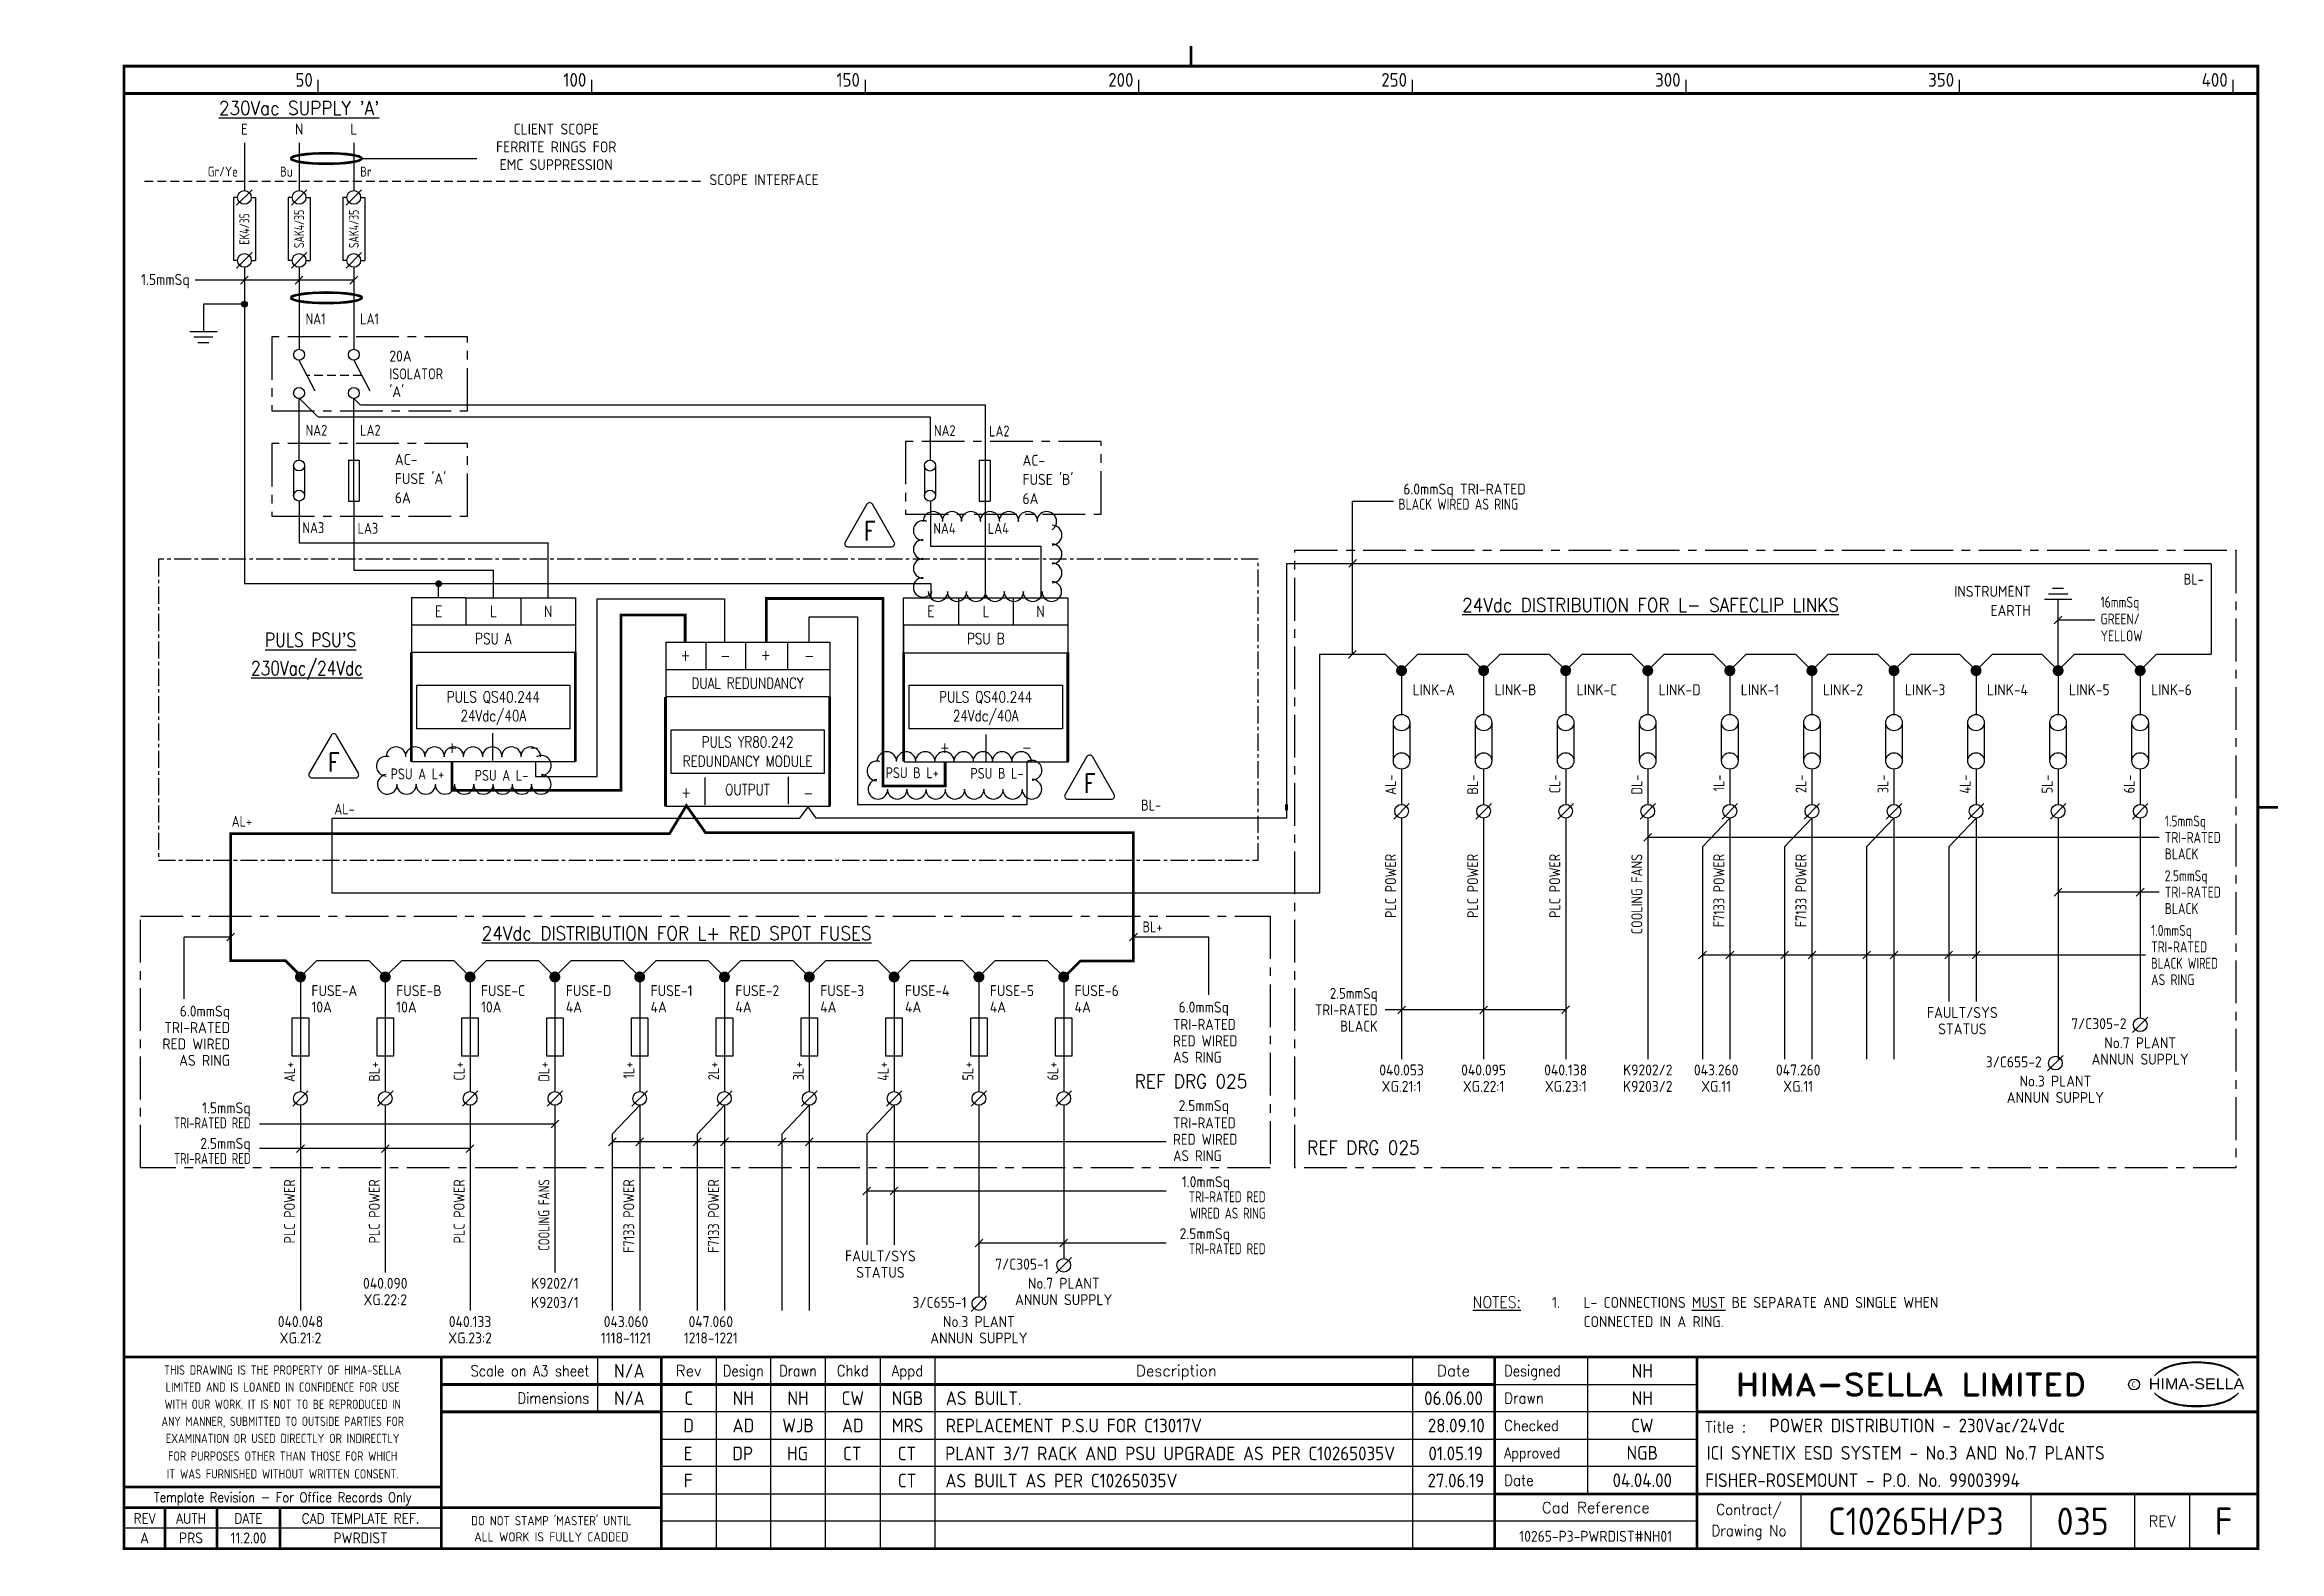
# Model space of a CAD drawing. Extents: x 0 to 408, y 0 to 275.
import ezdxf
from ezdxf.enums import TextEntityAlignment as Align

# ---------------------------------------------------------------- set-up
doc = ezdxf.new("R2010")
doc.units = 0
doc.header["$LTSCALE"] = 0.25
doc.header["$MEASUREMENT"] = 0
doc.linetypes.add('CENTER', pattern=[2, 1.25, -0.25, 0.25, -0.25])
doc.linetypes.add('HIDDEN', pattern=[9.524999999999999, 6.35, -3.175])
doc.layers.get('0').update_dxf_attribs({"linetype": 'CONTINUOUS'})
for name, color, linetype in [('00-DRG_FRAME', 12, 'CONTINUOUS'), ('01-DRAW', 7, 'CONTINUOUS'), ('02-TEXT', 2, 'CONTINUOUS'), ('035', 7, 'CONTINUOUS'), ('035-TEXT', 2, 'CONTINUOUS'), ('CATALOGUE', 2, 'CONTINUOUS'), ('LOCATION', 2, 'CONTINUOUS'), ('RECORD', 2, 'CONTINUOUS'), ('SNA', 2, 'CONTINUOUS'), ('TECHDATA', 2, 'CONTINUOUS'), ('TEXT', 2, 'CONTINUOUS'), ('TPOL', 3, 'CONTINUOUS'), ('ZONE', 2, 'CONTINUOUS')]:
    doc.layers.add(name, color=color, linetype=linetype)
doc.styles.add('ARIAL', font='arial.ttf', dxfattribs={"height": 2.5})
doc.styles.add('CATALOGU', font='ROMANS.shx', dxfattribs={"width": 0.8, "height": 2.5})
doc.styles.add('ISO', font='iso.shx', dxfattribs={"height": 2.5})
doc.styles.add('LOCATION', font='ROMANS.shx', dxfattribs={"width": 0.8, "height": 2.5})
doc.styles.add('PINS', font='ROMANS.shx', dxfattribs={"width": 0.8, "height": 2.5})
doc.styles.add('REFERENC', font='ROMANS.shx', dxfattribs={"width": 0.8, "height": 2.5})
doc.styles.add('ROMAND', font='ROMAND')
doc.styles.add('ROMANS', font='romans.shx', dxfattribs={"width": 0.8})
doc.styles.add('SYMBOL', font='romans.shx', dxfattribs={"width": 0.8})
doc.styles.add('TECHDATA', font='ROMANS.shx', dxfattribs={"width": 0.8, "height": 2.5})
doc.styles.add('ZONE', font='ROMANS.shx', dxfattribs={"width": 0.8, "height": 2.5})

msp = doc.modelspace()

# ---------------------------------------------------------------- texts
at = {"layer": '00-DRG_FRAME', "style": 'ISO'}
for s, p in [('50', (49, 267.75)), ('100', (99, 267.75)), ('150', (149, 267.75)), ('200', (199, 267.75)), ('250', (249, 267.75)), ('300', (299, 267.75)), ('350', (349, 267.75)), ('400', (399, 267.75))]:
    msp.add_text(s, height=2.5, dxfattribs=at).set_placement(p, align=Align.RIGHT)
at = {"layer": '00-DRG_FRAME', "color": 3, "style": 'ISO'}
for s, width, p in [('THIS DRAWING IS THE PROPERTY OF HIMA-SELLA', 0.9, (43.5, 33.14434054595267)), ("DO NOT STAMP 'MASTER' UNTIL", 0.95, (92.60000000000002, 5.769340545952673))]:
    msp.add_text(s, height=1.7, dxfattribs=dict(at, width=width)).set_placement(p, align=Align.MIDDLE)
at = {"layer": '00-DRG_FRAME', "color": 4, "style": 'ROMAND', "width": 0.87}
for s, p in [('Scale on A3 sheet', (99.53945504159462, 31.99647590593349)), ('Dimensions', (99.53945504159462, 27.0069450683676))]:
    msp.add_text(s, height=2, dxfattribs=at).set_placement(p, align=Align.RIGHT)
at = {"layer": '00-DRG_FRAME', "color": 4, "style": 'ROMAND'}
for s, p in [('Rev', (117.7, 32)), ('Description', (206.85, 32)), ('Date', (257.5, 32))]:
    msp.add_text(s, height=2, dxfattribs=at).set_placement(p, align=Align.CENTER)
for s, width, p in [('Design', 0.85, (127.7, 32)), ('Drawn', 0.85, (137.7, 32)), ('Chkd', 0.9, (147.7, 32)), ('Appd', 0.9, (157.7, 32))]:
    msp.add_text(s, height=2, dxfattribs=dict(at, width=width)).set_placement(p, align=Align.CENTER)
for s, width, p in [('Designed', 0.87, (266.75, 32)), ('Drawn', 0.9, (266.75, 27)), ('Checked', 0.9, (266.75, 22)), ('Approved', 0.85, (266.75, 17)), ('Date', 0.9, (266.75, 12))]:
    msp.add_text(s, height=2, dxfattribs=dict(at, width=width)).set_placement(p)
at = {"layer": '00-DRG_FRAME', "color": 3, "style": 'ISO'}
for s, width, p in [('LIMITED AND IS LOANED IN CONFIDENCE FOR USE', 0.9, (43.5, 30.01934054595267)), ('ANY MANNER, SUBMITTED TO OUTSIDE PARTIES FOR', 0.87, (43.5, 23.7628934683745)), ('WITH OUR WORK. IT IS NOT TO BE REPRODUCED IN', 0.87, (43.5, 26.88789346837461)), ('EXAMINATION OR USED DIRECTLY OR INDIRECTLY', 0.9, (43.5, 20.6378934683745)), ('FOR PURPOSES OTHER THAN THOSE FOR WHICH', 0.9, (43.5, 17.40543247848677)), ('IT WAS FURNISHED WITHOUT WRITTEN CONSENT.', 0.9, (43.5, 14.15543247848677))]:
    msp.add_text(s, height=1.7, dxfattribs=dict(at, width=width)).set_placement(p, align=Align.MIDDLE_CENTER)
at = {"layer": '00-DRG_FRAME', "style": 'ROMAND', "width": 1.15}
msp.add_text('HIMA-SELLA LIMITED', height=4, dxfattribs=at).set_placement((341.0964892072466, 30.5), align=Align.MIDDLE)
at = {"layer": '00-DRG_FRAME', "color": 3, "style": 'ISO', "width": 0.9}
msp.add_text('C', height=1, dxfattribs=at).set_placement((381.8435788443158, 30), align=Align.CENTER)
at = {"layer": '00-DRG_FRAME', "style": 'ARIAL', "width": 1.05}
msp.add_text('HIMA-SELLA', height=2, dxfattribs=at).set_placement((393.3022419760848, 29.62925828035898), align=Align.CENTER)
at = {"layer": '00-DRG_FRAME', "color": 4, "style": 'ROMAND'}
msp.add_text('Title :', height=2, dxfattribs=at).set_placement((303.5, 21.75))
for s, height, width, p in [('Template Revision - For Office Records Only', 1.8, 0.85, (43.5, 9.625)), ('Contract/', 2, 0.9, (311.5, 7.5)), ('REV', 1.8, 0.9, (18.25, 5.999999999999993)), ('AUTH', 1.8, 0.9, (26.75, 5.999999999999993)), ('DATE', 1.8, 0.9, (37.25, 5.999999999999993)), ('CAD TEMPLATE REF.', 1.8, 0.9, (57.75, 5.999999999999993)), ('Drawing No', 2, 0.9, (311.5, 3.5))]:
    msp.add_text(s, height=height, dxfattribs=dict(at, width=width)).set_placement(p, align=Align.MIDDLE)
for s, p in [('Cad Reference', (283.5, 8)), ('REV', (387, 5.5))]:
    msp.add_text(s, height=2, dxfattribs=at).set_placement(p, align=Align.MIDDLE)
at = {"layer": '00-DRG_FRAME', "color": 41, "style": 'ISO'}
for s, p in [('A', (18.25, 1.449999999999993)), ('PRS', (26.75, 1.449999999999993)), ('11.2.00', (37.25, 1.449999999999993)), ('PWRDIST', (57.75, 1.449999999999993))]:
    msp.add_text(s, height=2, dxfattribs=at).set_placement(p, align=Align.CENTER)
at = {"layer": '00-DRG_FRAME', "color": 3, "style": 'ISO'}
msp.add_text('ALL WORK IS FULLY CADDED', height=1.7, dxfattribs=at).set_placement((92.60000000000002, 2.644340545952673), align=Align.MIDDLE_CENTER)
at = {"layer": '035-TEXT', "style": 'ROMAND', "width": 0.9}
msp.add_text("%%U230Vac SUPPLY 'A'", height=2.5, dxfattribs=at).set_placement((46.50321515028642, 262.5788811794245), align=Align.CENTER)
at = {"layer": '035-TEXT', "color": 4, "style": 'ISO'}
for s, p in [('E', (36.50321515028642, 258.9955478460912)), ('N', (46.50321515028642, 258.9955478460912)), ('L', (56.50321515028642, 258.9955478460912)), ('FERRITE RINGS FOR', (93.49999999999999, 255.75)), ('CLIENT SCOPE', (93.49999999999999, 259)), ('EMC SUPPRESSION', (93.49999999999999, 252.5))]:
    msp.add_text(s, height=2, dxfattribs=at).set_placement(p, align=Align.CENTER)
at = {"layer": '035-TEXT', "color": 3, "style": 'ISO', "width": 0.9}
for s, p in [('Gr/Ye', (35.30894634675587, 251.3302140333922)), ('Bu', (45.30894634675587, 251.3302140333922))]:
    msp.add_text(s, height=1.8, dxfattribs=at).set_placement(p, align=Align.RIGHT)
msp.add_text('Br', height=1.8, dxfattribs=at).set_placement((57.66502617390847, 251.3258742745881))
at = {"layer": '035-TEXT', "color": 4, "style": 'ISO'}
for s, p in [('SCOPE INTERFACE', (121.5, 249.75)), ('6.0mmSq', (207.2510363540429, 98.48800409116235)), ('2.5mmSq', (207.2510363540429, 80.48800409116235)), ('1.', (275.5, 44.5)), ('L- CONNECTIONS %%UMUST%%U BE SEPARATE AND SINGLE WHEN', (281.25, 44.5)), ('CONNECTED IN A RING.', (281.25, 41))]:
    msp.add_text(s, height=2, dxfattribs=at).set_placement(p)
at = {"layer": '035-TEXT', "color": 3, "style": 'ISO', "width": 0.8}
for s, p in [('SAK4/35', (46.5, 241.75)), ('SAK4/35', (56.5, 241.75)), ('EK4/35', (36.5, 241.75))]:
    msp.add_text(s, height=1.8, rotation=90, dxfattribs=at).set_placement(p, align=Align.MIDDLE)
at = {"layer": '035-TEXT', "color": 4, "style": 'ISO'}
msp.add_text('1.5mmSq', height=2, dxfattribs=at).set_placement((26.5, 232.5), align=Align.MIDDLE_RIGHT)
for s, width, p in [('NA1', 0.9, (47.69280395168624, 224.3061188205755)), ('LA1', 0.9, (57.66502617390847, 224.3061188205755)), ('NA2', 0.9, (47.69280395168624, 203.9438811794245)), ('LA2', 0.9, (57.66502617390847, 203.9438811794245)), ('NA2', 0.9, (162.5341106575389, 203.883890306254)), ('LA2', 0.9, (172.6234370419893, 203.7995753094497)), ('NA3', 0.9, (47.10728314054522, 186.1352421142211)), ('LA3', 0.9, (57.19660952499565, 186.0181379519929)), ('NA4', 0.9, (162.4165010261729, 186.0049887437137)), ('LA4', 0.9, (172.3887232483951, 186.0049887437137)), ('16mmSq', 0.85, (375.7517252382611, 172.5194832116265)), ('YELLOW', 0.85, (375.7517252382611, 166.3528165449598)), ('GREEN/', 0.85, (375.7517252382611, 169.4361498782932)), ('1.5mmSq', 0.85, (387.5, 132.5)), ('TRI-RATED', 0.85, (387.5, 129.5)), ('BLACK', 0.85, (387.5, 126.5)), ('2.5mmSq', 0.85, (387.5, 122.5)), ('TRI-RATED', 0.85, (387.5, 119.5)), ('BLACK', 0.85, (387.5, 116.5)), ('1.0mmSq', 0.85, (385, 112.5)), ('TRI-RATED', 0.85, (385, 109.5)), ('BLACK WIRED', 0.8, (385, 106.5)), ('AS RING', 0.85, (385, 103.5)), ('TRI-RATED', 0.95, (206.2510363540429, 95.32133742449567)), ('RED WIRED', 0.95, (206.2510363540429, 92.32133742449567)), ('AS RING', 0.95, (206.2510363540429, 89.32133742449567)), ('TRI-RATED', 0.95, (206.2510363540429, 77.32133742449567)), ('RED WIRED', 0.95, (206.2510363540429, 74.32133742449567)), ('AS RING', 0.95, (206.2510363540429, 71.32133742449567))]:
    msp.add_text(s, height=2, dxfattribs=dict(at, width=width)).set_placement(p)
for s, p in [('AC-', (64, 199.5967848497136)), ('AC-', (178.7145483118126, 199.4464042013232)), ("FUSE 'A'", (64, 196.0967848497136)), ("FUSE 'B'", (178.7145483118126, 195.9464042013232)), ('6A', (64, 192.5967848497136)), ('6A', (178.7145483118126, 192.4464042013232))]:
    msp.add_text(s, height=2, dxfattribs=at).set_placement(p, align=Align.MIDDLE_LEFT)
for s, width, p in [('BLACK WIRED AS RING', 0.85, (269.3041545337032, 190.4284883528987)), ('2.5mmSq', 0.95, (243.6342139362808, 101)), ('TRI-RATED', 0.95, (243.6342139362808, 98)), ('BLACK', 0.95, (243.6342139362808, 95)), ('TRI-RATED RED', 0.8, (37.6359391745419, 77.31501814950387)), ('TRI-RATED RED', 0.8, (37.63593917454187, 70.81501814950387)), ('TRI-RATED RED', 0.8, (223.1359391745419, 63.81501814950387)), ('WIRED AS RING', 0.8, (223.1359391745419, 60.81501814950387)), ('TRI-RATED RED', 0.8, (223.1359391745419, 54.31501814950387))]:
    msp.add_text(s, height=2, dxfattribs=dict(at, width=width)).set_placement(p, align=Align.RIGHT)
for s, p in [('6.0mmSq TRI-RATED', (270.7094044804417, 193.1942800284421)), ('6.0mmSq', (33.88593917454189, 97.75748486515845)), ('TRI-RATED', (33.88593917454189, 94.75748486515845)), ('RED WIRED', (33.88593917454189, 91.75748486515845)), ('AS RING', (33.88593917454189, 88.75748486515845)), ('1.5mmSq', (37.6359391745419, 80.06501814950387)), ('2.5mmSq', (37.63593917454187, 73.56501814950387)), ('1.0mmSq', (216.6359391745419, 66.56501814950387)), ('2.5mmSq', (216.6359391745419, 57.06501814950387))]:
    msp.add_text(s, height=2, dxfattribs=at).set_placement(p, align=Align.RIGHT)
at = {"layer": '035-TEXT', "style": 'ISO'}
for s, p in [('INSTRUMENT', (363.0017252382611, 175.5000029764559)), ('EARTH', (363.0017252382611, 172.0000029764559)), ('7/C305-2', (380.5, 96.46591195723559)), ('3/C655-2', (365, 89.46591195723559)), ('7/C305-1', (183.5, 52.5)), ('3/C655-1', (168.5, 45.5))]:
    msp.add_text(s, height=2, dxfattribs=at).set_placement(p, align=Align.MIDDLE_RIGHT)
at = {"layer": '035-TEXT', "style": 'ISO', "width": 0.9}
for s, p in [('BL-', (394.6104358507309, 177.7146596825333)), ('PSU A L+', (73.01200388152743, 142.1128928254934)), ('PSU B L+', (163.416356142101, 142.3324631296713)), ('PSU B L-', (178.9007944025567, 142.2279476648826)), ('PSU A L-', (88.3818641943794, 141.8567274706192)), ('AL-', (56.6591811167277, 135.7029000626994)), ('BL-', (204.0431187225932, 136.4191499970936)), ('AL+', (37.89305099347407, 133.451697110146)), ('BL+', (204.3040851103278, 114.1496327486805))]:
    msp.add_text(s, height=2, dxfattribs=at).set_placement(p, align=Align.MIDDLE_RIGHT)
at = {"layer": '035-TEXT', "style": 'ROMAND', "width": 0.9}
for s, p in [('%%U24Vdc DISTRIBUTION FOR L- SAFECLIP LINKS', (293.5, 173)), ('%%U24Vdc DISTRIBUTION FOR L+ RED SPOT FUSES', (115.5, 113))]:
    msp.add_text(s, height=2.5, dxfattribs=at).set_placement(p, align=Align.MIDDLE)
at = {"layer": '035-TEXT', "style": 'ISO'}
for s, p in [('LINK-A', (250.0000000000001, 157.5)), ('LINK-B', (265.0000000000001, 157.4982747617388)), ('LINK-C', (280.0000000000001, 157.5)), ('LINK-D', (295.0000000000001, 157.5)), ('LINK-1', (310.0000000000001, 157.5)), ('LINK-2', (325.0000000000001, 157.5)), ('LINK-3', (340.0000000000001, 157.5)), ('LINK-4', (355.0000000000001, 157.5)), ('LINK-5', (370.0000000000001, 157.5)), ('LINK-6', (385.0000000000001, 157.5)), ('FUSE-A', (48.74999999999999, 102.5)), ('FUSE-B', (64.24999999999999, 102.5)), ('FUSE-C', (79.74999999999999, 102.5)), ('FUSE-D', (95.24999999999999, 102.5)), ('FUSE-1', (110.75, 102.5)), ('FUSE-2', (126.25, 102.5)), ('FUSE-3', (141.75, 102.5)), ('FUSE-4', (157.25, 102.5)), ('FUSE-5', (172.75, 102.5)), ('FUSE-6', (188.25, 102.5)), ('10A', (48.74999999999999, 99.5)), ('10A', (64.24999999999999, 99.5)), ('10A', (79.74999999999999, 99.5)), ('4A', (95.24999999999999, 99.5)), ('4A', (110.75, 99.5)), ('4A', (126.25, 99.5)), ('4A', (141.75, 99.5)), ('4A', (157.25, 99.5)), ('4A', (172.75, 99.5)), ('4A', (188.25, 99.5))]:
    msp.add_text(s, height=2, dxfattribs=at).set_placement(p, align=Align.MIDDLE_LEFT)
for s, width, p in [('AL-', 0.9, (246, 142)), ('BL-', 0.9, (261, 141.9982747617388)), ('CL-', 0.9, (276, 142)), ('DL-', 0.9, (291, 142)), ('1L-', 0.9, (306, 142)), ('2L-', 0.9, (321, 142)), ('3L-', 0.9, (336, 142)), ('4L-', 0.9, (351, 142)), ('5L-', 0.9, (366, 142)), ('6L-', 0.9, (381, 142)), ('PLC POWER', 0.9, (246, 127.5)), ('PLC POWER', 0.9, (261, 127.4982747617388)), ('PLC POWER', 0.9, (276, 127.5)), ('COOLING FANS', 0.9, (291, 127.5)), ('F7133 POWER', 0.9, (306, 127.5)), ('F7133 POWER', 0.9, (321, 127.5)), ('AL+', 0.9, (44.74999999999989, 89.5)), ('BL+', 0.9, (60.24999999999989, 89.5)), ('CL+', 0.9, (75.74999999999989, 89.5)), ('DL+', 0.9, (91.24999999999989, 89.5)), ('1L+', 0.9, (106.7499999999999, 89.5)), ('2L+', 0.9, (122.2499999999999, 89.5)), ('3L+', 0.9, (137.7499999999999, 89.5)), ('4L+', 0.9, (153.2499999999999, 89.5)), ('5L+', 0.9, (168.7499999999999, 89.5)), ('6L+', 0.9, (184.2499999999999, 89.5)), ('PLC POWER', 0.9, (44.74999999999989, 68)), ('PLC POWER', 0.9, (60.24999999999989, 68)), ('PLC POWER', 0.9, (75.74999999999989, 68)), ('COOLING FANS', 0.8, (91.24999999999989, 68)), ('F7133 POWER', 0.9, (106.7499999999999, 68)), ('F7133 POWER', 0.9, (122.2499999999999, 68))]:
    msp.add_text(s, height=2, rotation=90, dxfattribs=dict(at, width=width)).set_placement(p, align=Align.MIDDLE_RIGHT)
for s, p in [('FAULT/SYS', (350.5, 98.50000000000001)), ('STATUS', (350.5, 95.50000000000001)), ('No.7 PLANT', (383, 92.96591195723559)), ('ANNUN SUPPLY', (383, 89.96591195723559)), ('040.053', (248, 88)), ('XG.21:1', (248, 85)), ('040.095', (263, 87.99827476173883)), ('XG.22:1', (263, 84.99827476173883)), ('040.138', (278, 88)), ('XG.23:1', (278, 85)), ('K9203/2', (293, 85)), ('K9202/2', (293, 88)), ('043.260', (305.5, 88)), ('XG.11', (305.5, 85)), ('047.260', (320.5, 88)), ('XG.11', (320.5, 85)), ('No.3 PLANT', (367.5, 85.96591195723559)), ('ANNUN SUPPLY', (367.5, 82.96591195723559)), ('FAULT/SYS', (152.7499999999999, 54)), ('040.090', (62.24999999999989, 49)), ('K9202/1', (93.24999999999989, 49)), ('STATUS', (152.7499999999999, 51)), ('No.7 PLANT', (186.2499999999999, 49)), ('XG.22:2', (62.24999999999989, 46)), ('K9203/1', (93.24999999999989, 45.5)), ('ANNUN SUPPLY', (186.2499999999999, 46)), ('040.048', (46.74999999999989, 42)), ('040.133', (77.74999999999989, 42)), ('043.060', (106.2499999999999, 42)), ('047.060', (121.7499999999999, 42)), ('No.3 PLANT', (170.7499999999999, 42)), ('XG.21:2', (46.74999999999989, 39)), ('XG.23:2', (77.74999999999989, 39)), ('1118-1121', (106.2499999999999, 39)), ('1218-1221', (121.7499999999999, 39)), ('ANNUN SUPPLY', (170.7499999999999, 39))]:
    msp.add_text(s, height=2, dxfattribs=at).set_placement(p, align=Align.MIDDLE)
at = {"layer": '035-TEXT', "style": 'ROMAND', "width": 0.9}
for s, height, p in [('REF DRG 025', 2.5, (199.2437939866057, 84.65535428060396)), ('REF DRG 025', 2.5, (230.7468969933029, 72.530345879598)), ('%%UNOTES:', 2.1, (261, 44.5))]:
    msp.add_text(s, height=height, dxfattribs=at).set_placement(p)
at = {"layer": 'TEXT', "style": 'ROMANS', "width": 0.8}
for s, p in [("%%UPULS PSU'S", (48.59431474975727, 165.3340348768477)), ('%%U230Vac/24Vdc', (47.92649867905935, 160.1914348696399))]:
    msp.add_text(s, height=2.567728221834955, dxfattribs=at).set_placement(p, align=Align.CENTER)
at = {"layer": 'TEXT', "color": 3, "style": 'ROMANS', "width": 0.8}
for s, p in [('PSU A', (81.9999999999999, 166.853448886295)), ('PSU B', (171.9999999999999, 166.853448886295)), ('DUAL REDUNDANCY', (128.4731954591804, 158.7031551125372)), ('OUTPUT', (128.4530858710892, 139.2549871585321))]:
    msp.add_text(s, height=2, dxfattribs=at).set_placement(p, align=Align.MIDDLE)
at = {"layer": 'TPOL', "style": 'PINS', "width": 0.8}
for tag, text, p in [('E', '21', (71.9999999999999, 172.853448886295)), ('L', '19', (81.9999999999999, 172.853448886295)), ('N', '20', (91.9999999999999, 172.853448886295)), ('E', '24', (161.9999999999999, 172.853448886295)), ('L', '19', (171.9999999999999, 172.853448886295)), ('N', '20', (181.9999999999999, 172.853448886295)), ('+', '21', (117.124732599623, 164.8202592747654)), ('-', '19', (124.3998442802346, 164.7031551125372)), ('+', '21', (131.8221470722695, 164.8874878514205)), ('-', '20', (139.7625179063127, 164.7338532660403))]:
    msp.add_attdef(tag, text=text, height=2, dxfattribs=at).set_placement(p, align=Align.TOP_CENTER)
for tag, text, p in [('+', 'X9', (74.4999999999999, 145.353448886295)), ('+', 'X15', (164.4999999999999, 145.353448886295)), ('-', 'X10', (89.4999999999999, 145.353448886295)), ('-', 'X16', (179.4999999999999, 145.353448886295)), ('+', 'X9', (117.2371042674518, 137.1431977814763)), ('-', 'X10', (139.567363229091, 137.0379342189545))]:
    msp.add_attdef(tag, text=text, height=2, dxfattribs=at).set_placement(p, align=Align.BOTTOM_CENTER)

# ---------------------------------------------------------------- blocks, each defined once
blk = doc.blocks.new('A3-CONTRACT')
at = {"style": 'ISO'}
for tag, height, p in [('SCALE', 2.5, (106.86, 31.75)), ('DIMS', 2.5, (106.86, 26.75)), ('CAD-REF', 2.5, (282, 1.75)), ('CONTRACT', 5, (342, 3))]:
    blk.add_attdef(tag, text='', height=height, dxfattribs=at).set_placement(p, align=Align.CENTER)
for tag, p in [('TITLE_2', (303.75, 16.75)), ('TITLE_3', (303.5, 11.75))]:
    blk.add_attdef(tag, p, '', height=2.5, dxfattribs=at)
blk = doc.blocks.new('A3-REVA')
at = {"style": 'ISO'}
for tag, p in [('DESIGNED', (292, 31.75)), ('A', (117.7, 26.75)), ('DES', (127.7, 26.75)), ('DRN', (137.7, 26.75)), ('CHKD', (147.7, 26.75)), ('APPD', (157.7, 26.75)), ('DATE', (258, 26.75)), ('DRAWN', (292, 26.75)), ('CHECKED', (292, 21.75)), ('APPD', (292, 16.75)), ('DATE', (292, 11.75))]:
    blk.add_attdef(tag, text='', height=2.5, dxfattribs=at).set_placement(p, align=Align.CENTER)
blk.add_attdef('DESCRIPTION', (164.7, 26.75), '', height=2.5, dxfattribs=at)
blk = doc.blocks.new('A3-REVB')
at = {"style": 'ISO'}
for tag, p in [('B', (117.7, 21.75)), ('DES', (127.7, 21.75)), ('DRN', (137.7, 21.75)), ('CHKD', (147.7, 21.75)), ('APPD', (157.7, 21.75)), ('DATE', (258, 21.75))]:
    blk.add_attdef(tag, text='', height=2.5, dxfattribs=at).set_placement(p, align=Align.CENTER)
blk.add_attdef('DESCRIPTION', (164.7, 21.75), '', height=2.5, dxfattribs=at)
blk = doc.blocks.new('A3-TITLE')
at = {"style": 'ISO'}
blk.add_attdef('TITLE_1', (318.75, 21.75), '', height=2.5, dxfattribs=at)
for tag, p in [('DRGNO', (372.5, 3)), ('REV.', (398.25, 3))]:
    blk.add_attdef(tag, text='', height=5, dxfattribs=at).set_placement(p, align=Align.CENTER)
blk = doc.blocks.new('TERM')
blk.add_line((0.5656854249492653, 0.5656854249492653), (-0.5656854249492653, -0.5656854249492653))
blk.add_circle((0, 0), 0.5)
blk = doc.blocks.new('H41-51-ISOL')
at = {"layer": '035'}
for p, q in [((-0.0548128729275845, -1.998663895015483), (2.870187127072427, -7.598663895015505)), ((10, -1.999999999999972), (12.92500000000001, -7.599999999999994))]:
    blk.add_line(p, q, dxfattribs=at)
at = {"layer": '035', "color": 6, "linetype": 'CENTER', "ltscale": 25}
blk.add_lwpolyline([(-5, -11.24999999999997), (30.75, -11.24999999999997), (30.75, 2.250000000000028), (-5, 2.250000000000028)], close=True, dxfattribs=at)
at = {"layer": '035'}
for centre in [(0, -1), (10, -1), (0, -8), (10, -8)]:
    blk.add_circle(centre, 1, dxfattribs=at)
at = {"layer": '035-TEXT', "color": 3, "linetype": 'HIDDEN'}
blk.add_line((11.46198577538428, -4.798663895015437), (1.40768712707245, -4.798663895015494), dxfattribs=at)
at = {"layer": '035-TEXT', "color": 4, "style": 'ISO', "width": 0.9}
blk.add_text('ISOLATOR', height=2, dxfattribs=at).set_placement((16.5, -5.499999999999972))
at = {"layer": '035-TEXT', "color": 4, "style": 'ISO'}
for tag, p in [('RATING', (16.5, -2.249999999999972)), ('ISOLATOR', (16.5, -8.749999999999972))]:
    blk.add_attdef(tag, p, '', height=2, dxfattribs=at)
blk = doc.blocks.new('EARTH')
for p, q in [((-0.5, 0), (0.5, 0)), ((-0.3500000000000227, -0.1999999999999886), (0.3500000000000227, -0.1999999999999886)), ((-0.1999999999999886, -0.3999999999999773), (0.2000000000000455, -0.3999999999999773))]:
    blk.add_line(p, q)
blk = doc.blocks.new('DOT')
for radius in [0.75, 0.65, 0.55, 0.4500000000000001, 0.3500000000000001, 0.2500000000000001, 0.1500000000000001, 0.0500000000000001]:
    blk.add_circle((0, 0), radius)
blk = doc.blocks.new('POWECMOD')
for p, q in [((1, -1), (29, -1)), ((1, -9), (1, -1)), ((29, -1), (29, -9)), ((29, -9), (1, -9))]:
    blk.add_line(p, q)
at = {"layer": 'CATALOGUE', "style": 'CATALOGU', "width": 0.8, "flags": 1}
blk.add_attdef('CATALOGUE', (30, -4), '', height=1, dxfattribs=at)
at = {"layer": 'LOCATION', "style": 'LOCATION', "width": 0.8, "flags": 1}
blk.add_attdef('LOCATION', (30, -7), '', height=1, dxfattribs=at)
at = {"layer": 'RECORD', "style": 'REFERENC', "width": 0.8, "flags": 1}
blk.add_attdef('RECORD', (30, -5.5), '', height=1, dxfattribs=at)
at = {"layer": 'SNA', "style": 'SYMBOL', "width": 0.8, "flags": 1}
blk.add_attdef('SNA', (30, -2.5), '', height=1, dxfattribs=at)
at = {"layer": 'TECHDATA', "style": 'TECHDATA', "width": 0.8}
for tag, p in [('TECHDATA01', (15, -3.25)), ('TECHDATA02', (15, -6.75))]:
    blk.add_attdef(tag, text='', height=2, dxfattribs=at).set_placement(p, align=Align.MIDDLE)
at = {"layer": 'ZONE', "style": 'ZONE', "width": 0.8, "flags": 1}
blk.add_attdef('ZONE', (30, -8.5), '', height=1, dxfattribs=at)
blk = doc.blocks.new('TRI-D')
at = {"layer": '01-DRAW'}
blk.add_lwpolyline([(-0.2598076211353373, 2.55000000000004), (-2.338268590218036, -1.050000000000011, 0.5773502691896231), (-2.078460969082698, -1.500000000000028), (2.078460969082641, -1.500000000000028, 0.5773502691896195), (2.338268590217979, -1.050000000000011), (0.2598076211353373, 2.55000000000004, 0.5773502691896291)], format="xyb", close=True, dxfattribs=at)
at = {"layer": '02-TEXT', "color": 2, "style": 'ROMANS', "width": 0.7999999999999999}
blk.add_text('F', height=1.8, dxfattribs=at).set_placement((0, 0), align=Align.MIDDLE)
blk = doc.blocks.new('*U22')
at = {"color": 0, "linetype": 'ByBlock', "lineweight": -2}
for centre, start, end in [((-9.979031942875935, 6.404133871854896), 0, 180), ((-6.51557178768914, 6.404133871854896), 0, 180), ((-3.052111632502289, 6.404133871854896), 0, 180), ((0.4113485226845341, 6.404133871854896), 0, 180), ((3.874808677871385, 6.404133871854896), 0, 180), ((7.338268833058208, 6.404133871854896), 0, 180), ((10.80172898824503, 6.404133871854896), 302.8844177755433, 180), ((-11.77903194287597, 4.740673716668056), 67.53970903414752, 270), ((11.77903194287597, 3.917976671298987), 270, 90), ((-11.77903194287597, 1.277213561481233), 90, 270), ((11.77903194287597, 0.4545165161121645), 270, 90), ((-11.77903194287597, -2.18624659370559), 90, 270), ((-11.77903194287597, -5.649706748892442), 90, 335.2205681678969), ((11.77903194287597, -3.008943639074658), 270, 90), ((-9.069998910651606, -6.404133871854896), 180, 0), ((-5.606538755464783, -6.404133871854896), 180, 0), ((-2.143078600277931, -6.404133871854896), 180, 0), ((1.320381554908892, -6.404133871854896), 180, 0), ((4.783841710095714, -6.404133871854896), 180, 0), ((8.247301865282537, -6.404133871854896), 180, 0), ((11.71076202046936, -6.404133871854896), 180, 87.82637953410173)]:
    blk.add_arc(centre, 1.8, start, end, dxfattribs=at)
blk = doc.blocks.new('*U23')
at = {"color": 0, "linetype": 'ByBlock', "lineweight": -2}
for centre, start, end in [((-12.38058214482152, 2.515909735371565), 0, 180), ((-8.8655312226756, 2.515909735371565), 0, 180), ((-5.350480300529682, 2.515909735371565), 0, 180), ((-1.835429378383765, 2.515909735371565), 0, 180), ((1.679621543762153, 2.515909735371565), 0, 180), ((5.19467246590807, 2.515909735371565), 0, 180), ((8.709723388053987, 2.515909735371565), 0, 180), ((12.2247743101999, 2.515909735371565), 0, 180), ((-14.18058214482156, 0.8008588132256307), 72.32726803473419, 270), ((14.18058214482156, 0.9566666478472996), 270, 119.9746935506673), ((-13.98229977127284, -2.515909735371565), 96.3243587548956, 0), ((-10.46724884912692, -2.515909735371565), 180, 0), ((-6.952197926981, -2.515909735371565), 180, 0), ((-3.437147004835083, -2.515909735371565), 180, 0), ((0.0779039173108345, -2.515909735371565), 180, 0), ((3.592954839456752, -2.515909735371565), 180, 0), ((7.108005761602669, -2.515909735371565), 180, 0), ((10.62305668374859, -2.515909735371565), 180, 0), ((14.1381076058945, -2.515909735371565), 180, 88.64786793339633)]:
    blk.add_arc(centre, 1.8, start, end, dxfattribs=at)
blk = doc.blocks.new('*U24')
at = {"color": 0, "linetype": 'ByBlock', "lineweight": -2}
for centre, start, end in [((-12.38058214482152, 2.515909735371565), 0, 180), ((-8.8655312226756, 2.515909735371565), 0, 180), ((-5.350480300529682, 2.515909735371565), 0, 180), ((-1.835429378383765, 2.515909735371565), 0, 180), ((1.679621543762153, 2.515909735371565), 0, 180), ((5.19467246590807, 2.515909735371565), 0, 180), ((8.709723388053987, 2.515909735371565), 0, 180), ((12.2247743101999, 2.515909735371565), 0, 180), ((-14.18058214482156, 0.8008588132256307), 72.32726803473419, 270), ((14.18058214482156, 0.9566666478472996), 270, 119.9746935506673), ((-13.98229977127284, -2.515909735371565), 96.3243587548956, 0), ((-10.46724884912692, -2.515909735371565), 180, 0), ((-6.952197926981, -2.515909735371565), 180, 0), ((-3.437147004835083, -2.515909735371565), 180, 0), ((0.0779039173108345, -2.515909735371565), 180, 0), ((3.592954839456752, -2.515909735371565), 180, 0), ((7.108005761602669, -2.515909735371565), 180, 0), ((10.62305668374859, -2.515909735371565), 180, 0), ((14.1381076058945, -2.515909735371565), 180, 88.64786793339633)]:
    blk.add_arc(centre, 1.8, start, end, dxfattribs=at)

# ---------------------------------------------------------------- hatches: boundary and pattern name
at = {"layer": '035'}
h = msp.add_hatch(dxfattribs=at)
h.set_pattern_fill('ANSI31', color=256, scale=1.400296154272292, style=0)
h.set_pattern_definition([(45, (-126.9708869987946, 0.8325379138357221), (-0.1237698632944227, 0.1237698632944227), [])])
edge = h.paths.add_edge_path()
edge.add_ellipse((51.5, 254.7554272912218), major_axis=(-6.5, 0), ratio=0.1529112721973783, start_angle=186.9188041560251, end_angle=356.3932740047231)
edge.add_line((45.49054833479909, 255.1342181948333), (45.49054833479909, 254.8733636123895))
edge.add_ellipse((51.5, 254.4945727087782), major_axis=(-6.5, 0), ratio=0.1529112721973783, start_angle=186.9188041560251, end_angle=356.3932740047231, ccw=False)
edge.add_line((56.59156986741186, 255.1124159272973), (56.59156986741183, 255.373270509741))
edge = h.paths.add_edge_path()
edge.add_ellipse((51.5, 254.4945727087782), major_axis=(-6.5, 0), ratio=0.1529112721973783, start_angle=3.606725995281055, end_angle=173.0811958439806)
edge.add_line((56.59156986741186, 253.876729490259), (56.59156986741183, 254.1375840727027))
edge.add_ellipse((51.5, 254.7554272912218), major_axis=(-6.5, 0), ratio=0.1529112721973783, start_angle=3.6067259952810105, end_angle=173.0811958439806, ccw=False)
edge.add_line((45.49054833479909, 254.3766363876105), (45.49054833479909, 254.1157818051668))
edge = h.paths.add_edge_path()
edge.add_ellipse((51.5, 254.7554272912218), major_axis=(-6.5, 0), ratio=0.1529112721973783, start_angle=1.1595521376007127, end_angle=3.6067259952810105, ccw=False)
edge.add_ellipse((51.5, 254.4945727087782), major_axis=(-6.5, 0), ratio=0.1529112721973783, start_angle=358.840447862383, end_angle=360)
edge.add_ellipse((51.5, 254.4945727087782), major_axis=(-6.5, 0), ratio=0.1529112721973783, start_angle=0, end_angle=3.606725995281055)
edge.add_line((45.49054833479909, 254.1157818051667), (45.49054833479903, 254.3766363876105))
edge = h.paths.add_edge_path()
edge.add_ellipse((51.5, 254.7554272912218), major_axis=(-6.5, 0), ratio=0.1529112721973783, start_angle=356.3932740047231, end_angle=360)
edge.add_ellipse((51.5, 254.7554272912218), major_axis=(-6.5, 0), ratio=0.1529112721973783, start_angle=0, end_angle=1.159552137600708)
edge.add_ellipse((51.5, 254.4945727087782), major_axis=(-6.5, 0), ratio=0.1529112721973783, start_angle=356.3932740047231, end_angle=358.840447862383, ccw=False)
edge.add_line((45.49054833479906, 254.8733636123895), (45.49054833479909, 255.1342181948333))
edge = h.paths.add_edge_path()
edge.add_ellipse((51.5, 254.4945727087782), major_axis=(-6.5, 0), ratio=0.1529112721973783, start_angle=173.0811958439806, end_angle=180.0000000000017)
edge.add_ellipse((51.5, 254.4945727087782), major_axis=(-6.5, 0), ratio=0.1529112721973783, start_angle=180.0000000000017, end_angle=181.1595521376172)
edge.add_ellipse((51.5, 254.7554272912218), major_axis=(-6.5, 0), ratio=0.1529112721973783, start_angle=173.0811958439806, end_angle=178.8404478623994, ccw=False)
edge.add_line((56.59156986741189, 254.1375840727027), (56.59156986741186, 253.8767294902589))
edge = h.paths.add_edge_path()
edge.add_ellipse((51.5, 254.7554272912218), major_axis=(-6.5, 0), ratio=0.1529112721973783, start_angle=180.0000000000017, end_angle=186.9188041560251)
edge.add_line((56.59156986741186, 255.373270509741), (56.59156986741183, 255.1124159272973))
edge.add_ellipse((51.5, 254.4945727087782), major_axis=(-6.5, 0), ratio=0.1529112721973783, start_angle=181.1595521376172, end_angle=186.9188041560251, ccw=False)
edge.add_ellipse((51.5, 254.7554272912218), major_axis=(-6.5, 0), ratio=0.1529112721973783, start_angle=178.8404478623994, end_angle=180.0000000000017)
h = msp.add_hatch(dxfattribs=at)
h.set_pattern_fill('ANSI31', color=256, scale=1.400296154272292, style=0)
h.set_pattern_definition([(45, (-126.9708869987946, -24.63513487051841), (-0.1237698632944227, 0.1237698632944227), [])])
edge = h.paths.add_edge_path()
edge.add_ellipse((51.5, 229.2877545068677), major_axis=(-6.5, 0), ratio=0.1529112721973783, start_angle=186.9188041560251, end_angle=356.3932740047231)
edge.add_line((45.49054833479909, 229.6665454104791), (45.49054833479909, 229.4056908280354))
edge.add_ellipse((51.5, 229.026899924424), major_axis=(-6.5, 0), ratio=0.1529112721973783, start_angle=186.9188041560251, end_angle=356.3932740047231, ccw=False)
edge.add_line((56.59156986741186, 229.6447431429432), (56.59156986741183, 229.9055977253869))
edge = h.paths.add_edge_path()
edge.add_ellipse((51.5, 229.026899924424), major_axis=(-6.5, 0), ratio=0.1529112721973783, start_angle=3.606725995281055, end_angle=173.0811958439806)
edge.add_line((56.59156986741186, 228.4090567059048), (56.59156986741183, 228.6699112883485))
edge.add_ellipse((51.5, 229.2877545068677), major_axis=(-6.5, 0), ratio=0.1529112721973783, start_angle=3.6067259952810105, end_angle=173.0811958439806, ccw=False)
edge.add_line((45.49054833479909, 228.9089636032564), (45.49054833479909, 228.6481090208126))
edge = h.paths.add_edge_path()
edge.add_ellipse((51.5, 229.2877545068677), major_axis=(-6.5, 0), ratio=0.1529112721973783, start_angle=1.1595521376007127, end_angle=3.6067259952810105, ccw=False)
edge.add_ellipse((51.5, 229.026899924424), major_axis=(-6.5, 0), ratio=0.1529112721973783, start_angle=358.840447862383, end_angle=360)
edge.add_ellipse((51.5, 229.026899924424), major_axis=(-6.5, 0), ratio=0.1529112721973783, start_angle=0, end_angle=3.606725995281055)
edge.add_line((45.49054833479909, 228.6481090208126), (45.49054833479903, 228.9089636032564))
edge = h.paths.add_edge_path()
edge.add_ellipse((51.5, 229.2877545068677), major_axis=(-6.5, 0), ratio=0.1529112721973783, start_angle=356.3932740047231, end_angle=360)
edge.add_ellipse((51.5, 229.2877545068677), major_axis=(-6.5, 0), ratio=0.1529112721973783, start_angle=0, end_angle=1.159552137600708)
edge.add_ellipse((51.5, 229.026899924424), major_axis=(-6.5, 0), ratio=0.1529112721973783, start_angle=356.3932740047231, end_angle=358.840447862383, ccw=False)
edge.add_line((45.49054833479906, 229.4056908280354), (45.49054833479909, 229.6665454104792))
edge = h.paths.add_edge_path()
edge.add_ellipse((51.5, 229.026899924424), major_axis=(-6.5, 0), ratio=0.1529112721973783, start_angle=173.0811958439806, end_angle=180.0000000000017)
edge.add_ellipse((51.5, 229.026899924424), major_axis=(-6.5, 0), ratio=0.1529112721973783, start_angle=180.0000000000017, end_angle=181.1595521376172)
edge.add_ellipse((51.5, 229.2877545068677), major_axis=(-6.5, 0), ratio=0.1529112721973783, start_angle=173.0811958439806, end_angle=178.8404478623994, ccw=False)
edge.add_line((56.59156986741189, 228.6699112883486), (56.59156986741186, 228.4090567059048))
edge = h.paths.add_edge_path()
edge.add_ellipse((51.5, 229.2877545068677), major_axis=(-6.5, 0), ratio=0.1529112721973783, start_angle=180.0000000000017, end_angle=186.9188041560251)
edge.add_line((56.59156986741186, 229.9055977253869), (56.59156986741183, 229.6447431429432))
edge.add_ellipse((51.5, 229.026899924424), major_axis=(-6.5, 0), ratio=0.1529112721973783, start_angle=181.1595521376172, end_angle=186.9188041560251, ccw=False)
edge.add_ellipse((51.5, 229.2877545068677), major_axis=(-6.5, 0), ratio=0.1529112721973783, start_angle=178.8404478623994, end_angle=180.0000000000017)

# ---------------------------------------------------------------- linework, layer by layer
for p, q in [((46.50993251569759, 210.78367308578), (49.85603124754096, 207.4682725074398)), ((56.55413201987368, 210.704768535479), (57.67833197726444, 209.5805685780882)), ((57.7040966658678, 209.5650106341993), (171.8752717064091, 209.5650106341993)), ((171.8752717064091, 209.5650106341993), (171.8752717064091, 174.2437385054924)), ((49.93214592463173, 207.4032458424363), (161.8244820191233, 207.4032458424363)), ((161.8244820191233, 207.4032458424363), (161.8244820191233, 199.4293189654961)), ((161.8992823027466, 191.9508275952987), (161.8992823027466, 183.7816412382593)), ((46.51308141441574, 184.3519737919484), (92.06914121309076, 184.3519737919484)), ((92.04106317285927, 174.353448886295), (92.04106317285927, 184.3534488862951)), ((161.8992823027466, 183.7816412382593), (182.0599348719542, 183.7816412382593)), ((182.0599348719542, 183.7816412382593), (182.0599348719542, 174.2634149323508)), ((395.9951717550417, 180.5000000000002), (227, 180.5000000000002)), ((227, 180.5), (227, 136.5)), ((162.0410631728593, 176.853448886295), (36.49999999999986, 176.853448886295)), ((56.52067945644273, 179.3481747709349), (82.06154317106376, 179.3481747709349)), ((72.00789860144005, 174.3696884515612), (72.00789860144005, 176.853448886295)), ((82.04106317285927, 174.353448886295), (82.04106317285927, 179.353448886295)), ((162.0410631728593, 174.353448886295), (162.0410631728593, 176.853448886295)), ((67.03100654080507, 174.3613034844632), (67.03100654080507, 163.8011386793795)), ((67.04896177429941, 174.3696884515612), (76.96683542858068, 174.3696884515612)), ((76.9999999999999, 174.353448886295), (76.9999999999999, 169.353448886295)), ((77.04751967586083, 174.3381345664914), (97.00131945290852, 174.3381345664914)), ((86.9999999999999, 174.353448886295), (86.9999999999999, 169.353448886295)), ((97.00131945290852, 174.3381345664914), (97.00131945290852, 162.9222587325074)), ((100.9560254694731, 141.6217318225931), (100.9560254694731, 174.1181368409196)), ((100.9560254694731, 174.1181368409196), (124.2304777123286, 174.1181368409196)), ((124.2304777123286, 174.1181368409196), (124.2304777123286, 166.0672256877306)), ((156.9935797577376, 163.690339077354), (156.9935797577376, 174.2907952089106)), ((156.9935797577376, 174.2907952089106), (187.0202111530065, 174.2907952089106)), ((166.9999999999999, 174.353448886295), (166.9999999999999, 169.353448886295)), ((176.9999999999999, 174.353448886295), (176.9999999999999, 169.353448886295)), ((187.0202111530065, 174.2907952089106), (187.0202111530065, 162.8749193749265)), ((66.9999999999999, 169.353448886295), (96.9999999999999, 169.353448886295)), ((139.7531258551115, 166.129709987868), (139.7531258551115, 170.8138764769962)), ((139.7531258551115, 170.8138764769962), (148.5593588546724, 170.8138764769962)), ((148.5593588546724, 170.8138764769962), (148.5593588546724, 136.5257777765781)), ((156.9935797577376, 169.3503111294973), (156.9935797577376, 163.690339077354)), ((156.9999999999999, 169.353448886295), (186.9999999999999, 169.353448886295)), ((67.04214005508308, 164.3964596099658), (97.02080558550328, 164.3964596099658)), ((113.5042019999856, 166.2110097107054), (113.5042019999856, 155.6508449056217)), ((113.5143963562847, 166.2178028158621), (143.4930618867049, 166.2178028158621)), ((139.846809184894, 166.129709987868), (120.8290932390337, 166.129709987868)), ((120.85380955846, 166.263112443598), (120.85380955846, 161.263112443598)), ((128.1177144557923, 166.2472051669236), (128.1177144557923, 161.2472051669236)), ((135.7755569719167, 166.2338532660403), (135.7755569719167, 161.2338532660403)), ((143.4745149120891, 166.1878407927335), (143.4745149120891, 154.7719649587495)), ((157.0362993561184, 164.2704262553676), (187.1588624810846, 164.2704262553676)), ((113.4731954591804, 161.2031551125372), (143.4731954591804, 161.2031551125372)), ((113.5153355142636, 156.2461658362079), (143.4940010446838, 156.2461658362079)), ((81.87551349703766, 149.5944473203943), (81.87551349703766, 144.5944473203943)), ((171.9999999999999, 149.353448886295), (171.9999999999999, 144.353448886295)), ((67.0267057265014, 144.3766335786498), (97.0053712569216, 144.3766335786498)), ((89.68474985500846, 144.2565754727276), (89.68474985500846, 141.621731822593)), ((157.0742440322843, 144.3464792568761), (187.1278562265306, 144.3464792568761)), ((179.5628731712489, 136.4933539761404), (179.5628731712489, 144.311789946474)), ((89.68474985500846, 141.621731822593), (100.9560254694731, 141.6217318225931)), ((120.668708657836, 141.4536737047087), (120.668708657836, 136.4536737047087)), ((135.8703353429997, 141.5734384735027), (135.8703353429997, 136.5734384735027)), ((113.4999011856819, 136.2263398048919), (143.4785667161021, 136.2263398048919)), ((138, 134), (139.6059186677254, 136.1874408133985)), ((141, 134.0000000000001), (139.5022986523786, 136.1346369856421)), ((148.5593588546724, 136.5257777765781), (179.4748576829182, 136.5257777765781)), ((227, 135.5), (227, 134)), ((52.49851042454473, 133.973676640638), (52.49851042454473, 120.3897437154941)), ((227, 134), (141, 134.0000000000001))]:
    msp.add_line(p, q)
at = {"color": 3}
msp.add_line((239, 192), (246.5, 192), dxfattribs=at)
at = {"lineweight": 80}
msp.add_line((227, 136.5), (227, 135.5), dxfattribs=at)
at = {"lineweight": -2}
msp.add_line((52.51789530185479, 134), (138, 134), dxfattribs=at)
at = {"color": 6, "linetype": 'CENTER', "ltscale": 10}
msp.add_lwpolyline([(20.78223812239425, 126.353448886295), (221.7836381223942, 126.353448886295), (221.7836381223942, 181.353448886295), (20.78223812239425, 181.353448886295)], close=True, dxfattribs=at)
at = {"const_width": 0.625}
msp.add_lwpolyline([(71.69539860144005, 176.8811920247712, 1), (72.32039860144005, 176.8811920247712, 1)], format="xyb", close=True, dxfattribs=at)
at = {"const_width": 0.5}
for points in [[(131.8837261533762, 166.129709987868), (131.8837261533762, 174.1864763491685), (153.2435253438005, 174.1864763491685), (153.2435253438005, 139.8983776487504), (164.5792082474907, 139.8983776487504), (164.5792082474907, 144.3014941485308)], [(66.9999999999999, 164.353448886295), (66.9999999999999, 144.353448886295)], [(96.9999999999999, 164.353448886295), (96.9999999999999, 144.353448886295)], [(156.9999999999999, 164.353448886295), (156.9999999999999, 144.353448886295)], [(186.9999999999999, 164.353448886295), (186.9999999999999, 144.353448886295)], [(113.4731954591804, 156.2031551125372), (113.4731954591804, 136.2031551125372)], [(143.4731954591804, 156.2031551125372), (143.4731954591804, 136.2031551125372)]]:
    msp.add_lwpolyline(points, dxfattribs=at)
at = {"lineweight": 80, "const_width": 0.5}
msp.add_lwpolyline([(74.46120876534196, 144.2565754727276), (74.46120876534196, 139.1332683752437), (105.3474315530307, 139.1332683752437), (105.3474315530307, 171.1905327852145), (117.0578477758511, 171.1905327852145), (117.0578477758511, 166.2136058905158)], dxfattribs=at)
at = {"lineweight": -2, "const_width": 0.5}
msp.add_lwpolyline([(186.3773748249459, 105.006740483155), (189.304978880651, 107.9343445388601), (198.9660722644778, 107.9343445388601), (198.9660722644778, 131.3551769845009), (120.7990439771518, 131.3551769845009), (117.2859191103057, 136.3321038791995), (114.2119348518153, 131.2087967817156), (33.99999999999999, 131.2087967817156), (33.99999999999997, 108), (43.99999999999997, 108), (47, 105)], dxfattribs=at)
at = {"layer": '00-DRG_FRAME'}
for p, q in [((50, 266.5), (50, 269)), ((100, 266.5), (100, 269)), ((150, 266.5), (150, 269)), ((200, 266.5), (200, 269)), ((250, 266.5), (250, 269)), ((300, 266.5), (300, 269)), ((350, 266.5), (350, 269)), ((400, 266.5), (400, 269)), ((101.0115131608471, 35.5), (101.0115131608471, 25.5)), ((122.7, 35.5), (122.7, 0.5)), ((132.7, 0.5), (132.7, 35.5)), ((142.7, 0.5), (142.7, 35.5)), ((152.7, 35.5), (152.7, 0.5)), ((162.7, 35.5), (162.7, 0.5)), ((250, 35.5), (250, 0.5)), ((282, 35.5), (282, 10.5)), ((265, 30.5), (302, 30.5)), ((302, 25.5), (112.7, 25.5)), ((112.7, 20.5), (302, 20.5)), ((302, 15.5), (112.7, 15.5)), ((112.7, 10.5), (265, 10.5)), ((321, 10.5), (321, 0.5)), ((363, 10.5), (363, 0.5)), ((382, 0.5), (382, 10.5)), ((392, 10.5), (392, 0.5)), ((72.5, 4.25), (14.5, 4.25)), ((302, 5.5), (112.7, 5.5)), ((0, 0), (0, 0.025))]:
    msp.add_line(p, q, dxfattribs=at)
at = {"layer": '00-DRG_FRAME', "const_width": 0.5}
for points in [[(209.5, 271.5), (209.5, 275.18)], [(209.5, 271.5), (209.5, 275.18)], [(14.5, 266.5), (404.4999999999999, 266.5)], [(404.5, 136), (408.18, 136)], [(404.5, 35.5), (14.5, 35.5)], [(72.5, 0.5), (72.5, 35.5)], [(112.7, 0.5), (112.7, 35.5)], [(265, 35.5), (265, 0.5)], [(302, 0.5), (302, 35.5)], [(265, 30.5), (72.49999999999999, 30.5)], [(112.7, 25.5), (72.50000000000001, 25.5)], [(404.5, 25.5), (302, 25.5)], [(14.5, 11.75), (72.5, 11.75)], [(14.5, 8), (72.5, 8)], [(22, 0.5), (22, 8)], [(31.5, 0.5), (31.5, 8)], [(43, 0.5), (43, 8)], [(112.7, 8), (72.49999999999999, 8)], [(265, 10.5), (404.5, 10.5)]]:
    msp.add_lwpolyline(points, dxfattribs=at)
msp.add_lwpolyline([(14.5, 0.5), (404.5, 0.5), (404.5, 271.5), (14.5, 271.5)], close=True, dxfattribs=at)
at = {"layer": '00-DRG_FRAME', "color": 3}
msp.add_circle((381.8794614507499, 30.5), 1, dxfattribs=at)
for centre, radius, start, end in [((390.6040257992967, 26.82771687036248), 7.240060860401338, 106.0531744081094, 133.5023953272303), ((390.11493502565, 28.10005347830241), 5.98042439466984, 122.2440461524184, 131.6153874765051), ((389.7520469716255, 28.78188256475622), 5.210443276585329, 111.8205600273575, 122.8668023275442), ((391.7772406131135, 24.69924327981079), 9.760061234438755, 107.5930557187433, 113.9451517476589), ((393.0991488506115, 18.49648594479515), 15.93667133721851, 89.26981653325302, 106.3911159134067), ((392.0977729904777, 23.51500930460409), 10.98591244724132, 96.01458197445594, 107.3202667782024), ((393.2933040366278, 16.30991975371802), 18.28175579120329, 92.89168189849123, 97.37336363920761), ((393.2419072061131, 18.86443861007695), 15.7280876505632, 89.78048533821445, 93.17379021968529), ((393.5053351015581, 18.49648594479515), 15.93667133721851, 73.60888408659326, 90.73018346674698), ((393.3625767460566, 18.86443861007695), 15.7280876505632, 86.82620978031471, 90.21951466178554), ((393.3111799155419, 16.30991975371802), 18.28175579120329, 82.62663636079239, 87.10831810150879), ((394.506710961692, 23.51500930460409), 10.98591244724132, 72.67973322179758, 83.98541802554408), ((394.8272433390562, 24.69924327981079), 9.760061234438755, 66.05484825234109, 72.40694428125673), ((396.000458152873, 26.82771687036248), 7.240060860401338, 46.49760467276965, 73.94682559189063), ((396.8524369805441, 28.78188256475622), 5.210443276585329, 57.13319767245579, 68.1794399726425), ((396.4895489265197, 28.10005347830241), 5.98042439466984, 48.38461252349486, 57.75595384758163), ((390.876250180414, 27.0135325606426), 7.299930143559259, 130.4190344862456, 136.0570054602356), ((390.876250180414, 34.04498400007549), 7.299930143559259, 223.9429945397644, 229.5809655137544), ((390.6040257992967, 34.23079969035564), 7.240060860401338, 226.4976046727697, 253.9468255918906), ((396.000458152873, 34.23079969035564), 7.240060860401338, 286.0531744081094, 313.5023953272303), ((395.7282337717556, 27.0135325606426), 7.299930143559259, 43.94299453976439, 49.58096551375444), ((395.7282337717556, 34.04498400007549), 7.299930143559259, 310.4190344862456, 316.0570054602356), ((390.11493502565, 32.95846308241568), 5.98042439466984, 228.3846125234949, 237.7559538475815), ((389.7520469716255, 32.27663399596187), 5.210443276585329, 237.1331976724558, 248.1794399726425), ((391.7772406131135, 36.3592732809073), 9.760061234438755, 246.0548482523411, 252.4069442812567), ((393.0991488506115, 42.56203061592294), 15.93667133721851, 253.6088840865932, 270.730183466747), ((392.0977729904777, 37.543507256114), 10.98591244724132, 252.6797332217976, 263.985418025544), ((393.2933040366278, 44.74859680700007), 18.28175579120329, 262.6266363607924, 267.1083181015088), ((393.2419072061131, 42.19407795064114), 15.7280876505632, 266.8262097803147, 270.2195146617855), ((393.5053351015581, 42.56203061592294), 15.93667133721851, 269.269816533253, 286.3911159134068), ((393.3625767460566, 42.19407795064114), 15.7280876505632, 269.7804853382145, 273.1737902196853), ((393.3111799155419, 44.74859680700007), 18.28175579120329, 272.8916818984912, 277.3733636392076), ((394.506710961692, 37.543507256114), 10.98591244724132, 276.014581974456, 287.3202667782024), ((394.8272433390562, 36.3592732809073), 9.760061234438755, 287.5930557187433, 293.9451517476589), ((396.8524369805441, 32.27663399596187), 5.210443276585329, 291.8205600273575, 302.8668023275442), ((396.4895489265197, 32.95846308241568), 5.98042439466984, 302.2440461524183, 311.6153874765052)]:
    msp.add_arc(centre, radius, start, end, dxfattribs=at)
at = {"layer": '035'}
for p, q in [((36.5, 257.5), (36.5, 248.75)), ((46.5, 257.5), (46.5, 248.75)), ((56.5, 257.5), (56.5, 248.75)), ((45, 254.7554272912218), (45, 254.4945727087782)), ((58, 254.7554272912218), (58, 254.4945727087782)), ((34.5, 247.5), (34.5, 236)), ((35.25, 247.5), (34.5, 247.5)), ((37.91421356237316, 248.9142135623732), (35.08578643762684, 246.0857864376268)), ((37.75, 247.5), (38.5, 247.5)), ((38.5, 247.5), (38.5, 236)), ((45.25, 247.5), (44.5, 247.5)), ((44.5, 247.5), (44.5, 236)), ((47.91421356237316, 248.9142135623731), (45.08578643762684, 246.0857864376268)), ((47.75, 247.5), (48.5, 247.5)), ((48.5, 247.5), (48.5, 236)), ((54.5, 247.5), (54.5, 236)), ((55.25, 247.5), (54.5, 247.5)), ((57.91421356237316, 248.9142135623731), (55.08578643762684, 246.0857864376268)), ((57.75, 247.5), (58.5, 247.5)), ((58.5, 247.5), (58.5, 236)), ((37.91421356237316, 237.4142135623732), (35.08578643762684, 234.5857864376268)), ((47.91421356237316, 237.4142135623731), (45.08578643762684, 234.5857864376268)), ((57.91421356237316, 237.4142135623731), (55.08578643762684, 234.5857864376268)), ((35.25, 236), (34.5, 236)), ((36.49999999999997, 234.75), (36.49999999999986, 176.853448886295)), ((37.75, 236), (38.5, 236)), ((45.25, 236), (44.5, 236)), ((46.5, 234.75), (46.5, 219.75)), ((47.75, 236), (48.5, 236)), ((55.25, 236), (54.5, 236)), ((56.5, 234.75), (56.5, 219.75)), ((57.75, 236), (58.5, 236)), ((45, 229.2877545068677), (45, 229.026899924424)), ((58, 229.2877545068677), (58, 229.026899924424)), ((29, 228), (29, 223)), ((36.49999999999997, 228), (29, 228)), ((46.5, 199.5), (46.5, 210.75)), ((56.5, 192), (56.5, 210.75)), ((45.5, 198.5), (45.5, 193)), ((47.5, 198.5), (47.5, 193)), ((55.5, 199.5), (55.5, 192)), ((55.5, 199.5), (57.5, 199.5)), ((57.5, 199.5), (57.5, 192)), ((160.8092178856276, 198.4868507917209), (160.8092178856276, 192.9868507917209)), ((162.8092178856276, 198.4868507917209), (162.8092178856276, 192.9868507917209)), ((170.8092178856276, 199.4868507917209), (170.8092178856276, 191.9868507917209)), ((170.8092178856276, 199.4868507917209), (172.8092178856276, 199.4868507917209)), ((172.8092178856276, 199.4868507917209), (172.8092178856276, 191.9868507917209)), ((46.5, 192), (46.49999999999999, 184.353448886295)), ((55.5, 192), (57.5, 192)), ((56.5, 192), (56.50000000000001, 179.3534488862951)), ((170.8092178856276, 191.9868507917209), (172.8092178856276, 191.9868507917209)), ((395.9951717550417, 180.5000000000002), (395.9951717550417, 164)), ((368, 161), (368, 174.0000029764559)), ((233, 164), (233, 120.4084542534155)), ((233, 164), (245, 164)), ((245, 164), (248, 161)), ((248, 161), (251, 164)), ((251, 164), (260, 164)), ((260, 164), (263, 161)), ((263, 161), (266, 164)), ((266, 164), (275, 164)), ((275, 164), (278, 161)), ((278, 161), (281, 164)), ((281, 164), (290, 164)), ((290, 164), (293, 161)), ((293, 161), (296, 164)), ((296, 164), (305, 164)), ((305, 164), (308, 161)), ((308, 161), (311, 164)), ((311, 164), (320, 164)), ((320, 164), (323, 161)), ((323, 161), (326, 164)), ((326, 164), (335, 164)), ((335, 164), (338, 161)), ((338, 161), (341, 164)), ((341, 164), (350, 164)), ((350, 164), (353, 161)), ((353, 161), (356, 164)), ((356, 164), (365, 164)), ((365, 164), (368, 161)), ((368, 161), (371, 164)), ((371, 164), (380, 164)), ((380, 164), (383, 161)), ((383, 161), (386, 164)), ((386, 164), (395.9951717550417, 164)), ((248, 160), (248, 153)), ((263, 159.9982747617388), (263, 152.9982747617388)), ((278, 160), (278, 153)), ((293, 160), (293, 153)), ((308, 160), (308, 153)), ((323, 160), (323, 153)), ((338, 160), (338, 153)), ((353, 161), (353, 153)), ((368, 160), (368, 153)), ((383, 160), (383, 153)), ((246.5000000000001, 144.5), (246.5000000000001, 151.5)), ((249.5000000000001, 151.5), (249.5000000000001, 144.5)), ((261.5000000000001, 144.4982747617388), (261.5000000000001, 151.4982747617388)), ((264.5000000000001, 151.4982747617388), (264.5000000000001, 144.4982747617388)), ((276.5000000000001, 144.5), (276.5000000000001, 151.5)), ((279.5000000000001, 151.5), (279.5000000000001, 144.5)), ((291.5000000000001, 144.5), (291.5000000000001, 151.5)), ((294.5000000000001, 151.5), (294.5000000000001, 144.5)), ((306.5000000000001, 144.5), (306.5000000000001, 151.5)), ((309.5000000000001, 151.5), (309.5000000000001, 144.5)), ((321.5000000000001, 144.5), (321.5000000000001, 151.5)), ((324.5000000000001, 151.5), (324.5000000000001, 144.5)), ((336.5000000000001, 144.5), (336.5000000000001, 151.5)), ((339.5000000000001, 151.5), (339.5000000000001, 144.5)), ((351.5000000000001, 144.5), (351.5000000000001, 151.5)), ((354.5000000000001, 151.5), (354.5000000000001, 144.5)), ((366.5000000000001, 144.5), (366.5000000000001, 151.5)), ((369.5000000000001, 151.5), (369.5000000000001, 144.5)), ((381.5000000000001, 144.5), (381.5000000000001, 151.5)), ((384.5000000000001, 151.5), (384.5000000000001, 144.5)), ((248, 143), (248, 136.5)), ((263, 142.9982747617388), (263, 136.4982747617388)), ((278, 143), (278, 136.5)), ((293, 143), (293, 136.5)), ((308, 143), (308, 136.5)), ((323, 143), (323, 136.5)), ((338, 143), (338, 136.5)), ((353, 143), (353, 136.5)), ((368, 143), (368, 136.5)), ((383, 143), (383, 136.5)), ((248, 134.0340880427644), (248, 90)), ((263, 134.0323628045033), (263, 89.99827476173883)), ((278, 134.0340880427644), (278, 90)), ((293, 134.0340880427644), (293, 90)), ((308, 134.0340880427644), (303, 128.7840880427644)), ((308, 134.0340880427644), (308, 90)), ((323, 134.0340880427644), (318, 128.7840880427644)), ((323, 134.0340880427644), (323, 90)), ((338, 134.0340880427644), (333, 128.7840880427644)), ((338, 134.0340880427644), (338, 90)), ((353, 134.0340880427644), (348, 128.7840880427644)), ((353, 134.0340880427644), (353, 100.5)), ((368, 134.0340880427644), (368, 90)), ((383, 134.0340880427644), (383, 97.50000000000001)), ((303, 128.7840880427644), (303, 90)), ((318, 128.7840880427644), (318, 90)), ((333, 128.7840880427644), (333, 90)), ((348, 128.7840880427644), (348.0000000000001, 100.5)), ((52.50000000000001, 120.4084542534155), (233, 120.4084542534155)), ((46.74999999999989, 104), (46.74999999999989, 84)), ((62.24999999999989, 104), (62.24999999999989, 84)), ((77.74999999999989, 104), (77.74999999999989, 84)), ((93.24999999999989, 104), (93.24999999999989, 84)), ((108.7499999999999, 104), (108.7499999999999, 84)), ((124.2499999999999, 104), (124.2499999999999, 84)), ((139.7499999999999, 104), (139.7499999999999, 84)), ((155.2499999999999, 104), (155.2499999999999, 84)), ((170.7499999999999, 104), (170.7499999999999, 84)), ((186.2499999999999, 104), (186.2499999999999, 84)), ((45.24999999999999, 90.5), (45.24999999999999, 97.5)), ((45.24999999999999, 97.5), (48.24999999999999, 97.5)), ((48.24999999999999, 97.5), (48.24999999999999, 90.5)), ((60.74999999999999, 90.5), (60.74999999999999, 97.5)), ((60.74999999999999, 97.5), (63.74999999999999, 97.5)), ((63.74999999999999, 97.5), (63.74999999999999, 90.5)), ((76.24999999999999, 97.5), (79.24999999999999, 97.5)), ((76.24999999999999, 90.5), (76.24999999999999, 97.5)), ((79.24999999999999, 97.5), (79.24999999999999, 90.5)), ((91.74999999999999, 90.5), (91.74999999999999, 97.5)), ((91.74999999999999, 97.5), (94.74999999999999, 97.5)), ((94.74999999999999, 97.5), (94.74999999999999, 90.5)), ((107.25, 90.5), (107.25, 97.5)), ((107.25, 97.5), (110.25, 97.5)), ((110.25, 97.5), (110.25, 90.5)), ((122.75, 90.5), (122.75, 97.5)), ((122.75, 97.5), (125.75, 97.5)), ((125.75, 97.5), (125.75, 90.5)), ((138.25, 97.5), (141.25, 97.5)), ((138.25, 90.5), (138.25, 97.5)), ((141.25, 97.5), (141.25, 90.5)), ((153.75, 90.5), (153.75, 97.5)), ((153.75, 97.5), (156.75, 97.5)), ((156.75, 97.5), (156.75, 90.5)), ((169.25, 90.5), (169.25, 97.5)), ((169.25, 97.5), (172.25, 97.5)), ((172.25, 97.5), (172.25, 90.5)), ((184.75, 90.5), (184.75, 97.5)), ((184.75, 97.5), (187.75, 97.5)), ((187.75, 97.5), (187.75, 90.5)), ((48.24999999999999, 90.5), (45.24999999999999, 90.5)), ((63.74999999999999, 90.5), (60.74999999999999, 90.5)), ((79.24999999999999, 90.5), (76.24999999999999, 90.5)), ((94.74999999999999, 90.5), (91.74999999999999, 90.5)), ((110.25, 90.5), (107.25, 90.5)), ((125.75, 90.5), (122.75, 90.5)), ((141.25, 90.5), (138.25, 90.5)), ((156.75, 90.5), (153.75, 90.5)), ((172.25, 90.5), (169.25, 90.5)), ((187.75, 90.5), (184.75, 90.5)), ((46.74999999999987, 81.53408804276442), (46.74999999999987, 44)), ((62.24999999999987, 81.53408804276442), (62.24999999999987, 51)), ((77.74999999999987, 81.53408804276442), (77.74999999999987, 44)), ((93.24999999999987, 81.53408804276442), (93.24999999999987, 51)), ((108.7499999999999, 81.53408804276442), (103.7499999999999, 76.28408804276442)), ((108.7499999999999, 81.53408804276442), (108.7499999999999, 44)), ((124.2499999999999, 81.53408804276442), (119.2499999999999, 76.28408804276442)), ((124.2499999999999, 81.53408804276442), (124.2499999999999, 44)), ((139.7499999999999, 81.53408804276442), (134.7499999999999, 76.28408804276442)), ((139.7499999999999, 81.53408804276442), (139.7499999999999, 44)), ((155.2499999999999, 81.53408804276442), (150.2499999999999, 76.28408804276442)), ((155.2499999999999, 81.53408804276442), (155.2499999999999, 56)), ((170.7499999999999, 81.53408804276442), (170.7499999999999, 46.53408804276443)), ((186.2499999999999, 81.53408804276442), (186.2499999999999, 53.53408804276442)), ((103.7499999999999, 76.28408804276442), (103.7499999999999, 44)), ((119.2499999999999, 76.28408804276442), (119.2499999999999, 44)), ((134.7499999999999, 76.28408804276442), (134.7499999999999, 44)), ((150.2499999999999, 76.28408804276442), (150.2499999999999, 56))]:
    msp.add_line(p, q, dxfattribs=at)
at = {"layer": '035', "color": 6, "linetype": 'CENTER', "ltscale": 25}
for points in [[(41.5, 189.25), (77.25, 189.25), (77.25, 202.5), (41.5, 202.5)], [(157.3601343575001, 189.6214229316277), (193.1101343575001, 189.6214229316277), (193.1101343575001, 202.8714229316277), (157.3601343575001, 202.8714229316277)], [(228.4968969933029, 183), (400.4982747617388, 183), (400.4982747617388, 70.1250084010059), (228.4968969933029, 70.12500840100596)], [(17.49862223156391, 116.125008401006), (223.9968969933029, 116.125008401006), (223.9968969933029, 70.12500840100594), (17.49862223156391, 70.12500840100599)]]:
    msp.add_lwpolyline(points, close=True, dxfattribs=at)
at = {"layer": '035', "const_width": 1}
for points in [[(247.5, 161, 1), (248.5, 161, 1)], [(262.5, 161, 1), (263.5, 161, 1)], [(277.5, 161, 1), (278.5, 161, 1)], [(292.5, 161, 1), (293.5, 161, 1)], [(307.5, 161, 1), (308.5, 161, 1)], [(322.5, 161, 1), (323.5, 161, 1)], [(337.5, 161, 1), (338.5, 161, 1)], [(352.5, 161, 1), (353.5, 161, 1)], [(367.5, 161, 1), (368.5, 161, 1)], [(382.5, 161, 1), (383.5, 161, 1)], [(46.24999999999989, 105, 1), (47.24999999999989, 105, 1)], [(61.74999999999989, 105, 1), (62.74999999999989, 105, 1)], [(77.24999999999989, 105, 1), (78.24999999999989, 105, 1)], [(92.74999999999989, 105, 1), (93.74999999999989, 105, 1)], [(108.2499999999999, 105, 1), (109.2499999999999, 105, 1)], [(123.7499999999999, 105, 1), (124.7499999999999, 105, 1)], [(139.2499999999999, 105, 1), (140.2499999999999, 105, 1)], [(154.7499999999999, 105, 1), (155.7499999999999, 105, 1)], [(170.2499999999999, 105, 1), (171.2499999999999, 105, 1)], [(185.7499999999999, 105, 1), (186.7499999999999, 105, 1)]]:
    msp.add_lwpolyline(points, format="xyb", close=True, dxfattribs=at)
at = {"layer": '035'}
for points in [[(46.74999999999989, 105), (49.74999999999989, 108), (59.24999999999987, 108), (62.24999999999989, 105)], [(62.24999999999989, 105), (65.24999999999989, 108), (74.74999999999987, 108), (77.74999999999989, 105)], [(77.74999999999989, 105), (80.74999999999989, 108), (90.24999999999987, 108), (93.24999999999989, 105)], [(93.24999999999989, 105), (96.24999999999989, 108), (105.7499999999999, 108), (108.7499999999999, 105)], [(108.7499999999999, 105), (111.7499999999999, 108), (121.2499999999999, 108), (124.2499999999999, 105)], [(124.2499999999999, 105), (127.2499999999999, 108), (136.7499999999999, 108), (139.7499999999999, 105)], [(139.7499999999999, 105), (142.7499999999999, 108), (152.2499999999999, 108), (155.2499999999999, 105)], [(155.2499999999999, 105), (158.2499999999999, 108), (167.7499999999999, 108), (170.7499999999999, 105)], [(170.7499999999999, 105), (173.7499999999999, 108), (183.2499999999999, 108), (186.2499999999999, 105)]]:
    msp.add_lwpolyline(points, dxfattribs=at)
for centre, radius in [((36.5, 247.5), 1.25), ((46.5, 247.5), 1.25), ((56.5, 247.5), 1.25), ((36.5, 236), 1.25), ((46.5, 236), 1.25), ((56.5, 236), 1.25), ((46.5, 198.5), 1), ((161.8092178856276, 198.4868507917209), 1), ((46.5, 193), 1), ((161.8092178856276, 192.9868507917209), 1), ((248, 151.5), 1.5), ((263, 151.4982747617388), 1.5), ((278, 151.5), 1.5), ((293, 151.5), 1.5), ((308, 151.5), 1.5), ((323, 151.5), 1.5), ((338, 151.5), 1.5), ((353, 151.5), 1.5), ((368, 151.5), 1.5), ((383, 151.5), 1.5), ((248, 144.5), 1.5), ((263, 144.4982747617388), 1.5), ((278, 144.5), 1.5), ((293, 144.5), 1.5), ((308, 144.5), 1.5), ((323, 144.5), 1.5), ((338, 144.5), 1.5), ((353, 144.5), 1.5), ((368, 144.5), 1.5), ((383, 144.5), 1.5)]:
    msp.add_circle(centre, radius, dxfattribs=at)
for centre in [(51.5, 254.7554272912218), (51.5, 254.4945727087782), (51.5, 229.2877545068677), (51.5, 229.026899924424)]:
    msp.add_ellipse(centre, major_axis=(-6.5, 0), ratio=0.1529112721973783, dxfattribs=at)
at = {"layer": '035-TEXT', "color": 3}
for p, q in [((58, 254.625), (79, 254.6250000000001)), ((35.79328621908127, 231.6682862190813), (37.20671378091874, 233.0817137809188)), ((45.79328621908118, 231.6682862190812), (47.20671378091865, 233.0817137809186)), ((55.79328621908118, 231.6682862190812), (57.20671378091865, 233.0817137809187)), ((56.49999999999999, 232.3750000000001), (27.5, 232.375)), ((239, 192), (239, 164)), ((238.3528495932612, 179.8906072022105), (239.7662771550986, 181.3040347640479)), ((367.2932862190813, 169.5432891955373), (368.7067137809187, 170.9567167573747)), ((374.7131646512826, 170.250002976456), (368, 170.2500029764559)), ((238.2932862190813, 163.2932862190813), (239.7067137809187, 164.7067137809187)), ((292.2932862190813, 129.7932862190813), (293.7067137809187, 131.2067137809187)), ((386.5, 130.5), (292.9999999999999, 130.5)), ((367.2932862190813, 119.7932862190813), (368.7067137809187, 121.2067137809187)), ((386.5, 120.5), (368, 120.5)), ((382.2932862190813, 119.7932862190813), (383.7067137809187, 121.2067137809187)), ((33.9999999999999, 112.3017286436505), (25.5, 112.3017286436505)), ((25.5, 101), (25.5, 112.3017286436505)), ((33.29328621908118, 111.5950148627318), (34.70671378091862, 113.0084424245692)), ((198.2932862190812, 111.5950148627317), (199.7067137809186, 113.0084424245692)), ((212.75, 112.3017286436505), (198.9999999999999, 112.3017286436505)), ((212.75, 101.75), (212.75, 112.3017286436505)), ((302.2932862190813, 108.2932862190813), (303.7067137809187, 109.7067137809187)), ((384, 109), (303, 109)), ((307.2932862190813, 108.2932862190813), (308.7067137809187, 109.7067137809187)), ((317.2932862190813, 108.2932862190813), (318.7067137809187, 109.7067137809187)), ((322.2932862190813, 108.2932862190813), (323.7067137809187, 109.7067137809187)), ((332.2932862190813, 108.2932862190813), (333.7067137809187, 109.7067137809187)), ((337.2932862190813, 108.2932862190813), (338.7067137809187, 109.7067137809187)), ((347.2932862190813, 108.2932862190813), (348.7067137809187, 109.7067137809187)), ((352.2932862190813, 108.2932862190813), (353.7067137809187, 109.7067137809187)), ((278, 98.98051976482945), (245, 98.9805197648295)), ((247.2915609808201, 98.27380598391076), (248.7049885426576, 99.68723354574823)), ((262.2915609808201, 98.27208074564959), (263.7049885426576, 99.68550830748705)), ((277.2932862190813, 98.29328621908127), (278.7067137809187, 99.70671378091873)), ((93.24999999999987, 78.10926192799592), (39.25, 78.10926192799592)), ((92.54328621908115, 77.40254814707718), (93.95671378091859, 78.81597570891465)), ((77.74999999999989, 73.60926192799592), (39.24999999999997, 73.60926192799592)), ((46.04328621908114, 72.90254814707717), (47.45671378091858, 74.31597570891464)), ((61.54328621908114, 72.90254814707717), (62.95671378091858, 74.31597570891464)), ((77.04328621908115, 72.90254814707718), (78.45671378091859, 74.31597570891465)), ((103.0432862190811, 74.15254814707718), (104.4567137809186, 75.56597570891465)), ((205, 74.8592619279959), (103.7499999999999, 74.85926192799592)), ((108.0432862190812, 74.15254814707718), (109.4567137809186, 75.56597570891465)), ((118.5432862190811, 74.15254814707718), (119.9567137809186, 75.56597570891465)), ((123.5432862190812, 74.15254814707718), (124.9567137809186, 75.56597570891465)), ((134.0432862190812, 74.15254814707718), (135.4567137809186, 75.56597570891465)), ((139.0432862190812, 74.15254814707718), (140.4567137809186, 75.56597570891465)), ((149.5432862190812, 65.15254814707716), (150.9567137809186, 66.56597570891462)), ((205, 65.8592619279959), (150.2499999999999, 65.85926192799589)), ((154.5432862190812, 65.15254814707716), (155.9567137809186, 66.56597570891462)), ((170.0432862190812, 55.65254814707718), (171.4567137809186, 57.06597570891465)), ((205, 56.3592619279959), (170.7499999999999, 56.3592619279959)), ((185.5432862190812, 55.65254814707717), (186.9567137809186, 57.06597570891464))]:
    msp.add_line(p, q, dxfattribs=at)
at = {"layer": '035-TEXT', "color": 3, "linetype": 'HIDDEN'}
msp.add_line((18.25, 250.5), (120, 250.5), dxfattribs=at)

# ---------------------------------------------------------------- block references
at = {"xscale": 1.92, "yscale": 1.92, "zscale": 1.92}
for p in [(150.7902797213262, 186.5235437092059), (52.83824892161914, 144.2685161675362), (190.9845653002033, 140.3802920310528)]:
    msp.add_blockref('TRI-D', p, dxfattribs=at)
for name, p in [('*U22', (172.3516976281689, 181.8717910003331)), ('*U24', (76.60301561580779, 142.7310780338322)), ('*U23', (166.290642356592, 141.8459543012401))]:
    msp.add_blockref(name, p)
for p, values in [((66.9999999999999, 159.353448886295), {'TECHDATA01': 'PULS QS40.244', 'TECHDATA02': '24Vdc/40A'}), ((156.9999999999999, 159.353448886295), {'TECHDATA01': 'PULS QS40.244', 'TECHDATA02': '24Vdc/40A'}), ((113.4731954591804, 151.2031551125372), {'TECHDATA01': 'PULS YR80.242', 'TECHDATA02': 'REDUNDANCY MODULE'})]:
    msp.add_blockref('POWECMOD', p).add_auto_attribs(values)
ref = msp.add_blockref('A3-CONTRACT', (0, 0))
ref.add_attrib('SCALE', 'N/A', dxfattribs={"height": 2.5, "style": 'ISO'}).set_placement((106.86, 31.75), align=Align.CENTER)
ref.add_attrib('DIMS', 'N/A', dxfattribs={"height": 2.5, "style": 'ISO'}).set_placement((106.86, 26.75), align=Align.CENTER)
ref.add_attrib('CAD-REF', '10265-P3-PWRDIST#NH01', dxfattribs={"height": 2, "style": 'ISO'}).set_placement((283.4789622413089, 1.75), align=Align.CENTER)
ref.add_attrib('TITLE_2', 'ICI SYNETIX ESD SYSTEM - No.3 AND No.7 PLANTS', (303.75, 16.75), dxfattribs={"height": 2.5, "style": 'ISO'})
ref.add_attrib('TITLE_3', 'FISHER-ROSEMOUNT - P.O. No. 99003994', (303.5, 11.75), dxfattribs={"height": 2.5, "style": 'ISO'})
ref.add_attrib('CONTRACT', 'C10265H/P3', dxfattribs={"height": 5, "style": 'ISO'}).set_placement((342, 3), align=Align.CENTER)
at = {"layer": '035'}
for name, p, xscale, yscale, zscale in [('DOT', (36.49999999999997, 228), 0.7, 0.7, 0.7), ('EARTH', (29, 223), 5, 5, 5), ('TERM', (248, 135.2840880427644), 2.5, 2.5, 2.5), ('TERM', (263, 135.2823628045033), 2.5, 2.5, 2.5), ('TERM', (278, 135.2840880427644), 2.5, 2.5, 2.5), ('TERM', (293, 135.2840880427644), 2.5, 2.5, 2.5), ('TERM', (308, 135.2840880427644), 2.5, 2.5, 2.5), ('TERM', (323, 135.2840880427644), 2.5, 2.5, 2.5), ('TERM', (338, 135.2840880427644), 2.5, 2.5, 2.5), ('TERM', (353, 135.2840880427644), 2.5, 2.5, 2.5), ('TERM', (368, 135.2840880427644), 2.5, 2.5, 2.5), ('TERM', (383, 135.2840880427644), 2.5, 2.5, 2.5), ('TERM', (383, 96.25000000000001), 2.5, 2.5, 2.5), ('TERM', (367.5, 89.25000000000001), 2.5, 2.5, 2.5), ('TERM', (46.74999999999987, 82.78408804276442), 2.5, 2.5, 2.5), ('TERM', (62.24999999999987, 82.78408804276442), 2.5, 2.5, 2.5), ('TERM', (77.74999999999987, 82.78408804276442), 2.5, 2.5, 2.5), ('TERM', (93.24999999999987, 82.78408804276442), 2.5, 2.5, 2.5), ('TERM', (108.7499999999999, 82.78408804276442), 2.5, 2.5, 2.5), ('TERM', (124.2499999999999, 82.78408804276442), 2.5, 2.5, 2.5), ('TERM', (139.7499999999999, 82.78408804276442), 2.5, 2.5, 2.5), ('TERM', (155.2499999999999, 82.78408804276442), 2.5, 2.5, 2.5), ('TERM', (170.7499999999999, 82.78408804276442), 2.5, 2.5, 2.5), ('TERM', (186.2499999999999, 82.78408804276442), 2.5, 2.5, 2.5), ('TERM', (186.2499999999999, 52.28408804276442), 2.5, 2.5, 2.5), ('TERM', (170.7499999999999, 45.28408804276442), 2.5, 2.5, 2.5)]:
    msp.add_blockref(name, p, dxfattribs=dict(at, xscale=xscale, yscale=yscale, zscale=zscale))
at = {"layer": '035', "xscale": 5, "yscale": 5, "zscale": 5, "rotation": 180}
msp.add_blockref('EARTH', (368, 174.0000029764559), dxfattribs=at)
at = {"layer": '035-TEXT'}
for name, p, values in [('H41-51-ISOL', (46.5, 219.75), {'RATING': '20A', 'ISOLATOR': "'A'"}), ('A3-REVB', (0, 0), {'B': 'D', 'DES': 'AD', 'DRN': 'WJB', 'CHKD': 'AD', 'APPD': 'MRS', 'DESCRIPTION': 'REPLACEMENT P.S.U FOR C13017V', 'DATE': '28.09.10'}), ('A3-REVB', (-0.1130859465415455, -5.102389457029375), {'B': 'E', 'DES': 'DP', 'DRN': 'HG', 'CHKD': 'CT', 'APPD': 'CT', 'DESCRIPTION': 'PLANT 3/7 RACK AND PSU UPGRADE AS PER C10265035V', 'DATE': '01.05.19'}), ('A3-REVB', (-0.0754297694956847, -10.068191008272), {'B': 'F', 'APPD': 'CT', 'DESCRIPTION': 'AS BUILT AS PER C10265035V', 'DATE': '27.06.19'})]:
    msp.add_blockref(name, p, dxfattribs=at).add_auto_attribs(values)
ref = msp.add_blockref('A3-REVA', (0, 0), dxfattribs=at)
ref.add_attrib('DESIGNED', 'NH', dxfattribs={"layer": '0', "height": 2.5, "style": 'ISO'}).set_placement((292, 31.75), align=Align.CENTER)
ref.add_attrib('DRAWN', 'NH', dxfattribs={"layer": '0', "height": 2.5, "style": 'ISO'}).set_placement((292, 26.75), align=Align.CENTER)
ref.add_attrib('CHECKED', 'CW', dxfattribs={"layer": '0', "height": 2.5, "style": 'ISO'}).set_placement((292, 21.75), align=Align.CENTER)
ref.add_attrib('APPD', 'NGB', dxfattribs={"layer": '0', "height": 2.5, "style": 'ISO'}).set_placement((292, 16.75), align=Align.CENTER)
ref.add_attrib('A', 'C', dxfattribs={"layer": '0', "height": 2.5, "style": 'ISO'}).set_placement((117.7, 26.75), align=Align.CENTER)
ref.add_attrib('DES', 'NH', dxfattribs={"layer": '0', "height": 2.5, "style": 'ISO'}).set_placement((127.7, 26.75), align=Align.CENTER)
ref.add_attrib('DRN', 'NH', dxfattribs={"layer": '0', "height": 2.5, "style": 'ISO'}).set_placement((137.7, 26.75), align=Align.CENTER)
ref.add_attrib('CHKD', 'CW', dxfattribs={"layer": '0', "height": 2.5, "style": 'ISO'}).set_placement((147.7, 26.75), align=Align.CENTER)
ref.add_attrib('APPD', 'NGB', dxfattribs={"layer": '0', "height": 2.5, "style": 'ISO'}).set_placement((157.7, 26.75), align=Align.CENTER)
ref.add_attrib('DESCRIPTION', 'AS BUILT.', (164.7, 26.75), dxfattribs={"layer": '0', "height": 2.5, "style": 'ISO'})
ref.add_attrib('DATE', '06.06.00', dxfattribs={"layer": '0', "height": 2.5, "style": 'ISO'}).set_placement((257.5, 26.75), align=Align.CENTER)
ref.add_attrib('DATE', '04.04.00', dxfattribs={"layer": '0', "height": 2.5, "style": 'ISO'}).set_placement((292, 11.75), align=Align.CENTER)
ref = msp.add_blockref('A3-TITLE', (0, 0), dxfattribs=at)
ref.add_attrib('TITLE_1', 'POWER DISTRIBUTION - 230Vac/24Vdc', (315.25, 21.75), dxfattribs={"layer": '0', "height": 2.5, "style": 'ISO'})
ref.add_attrib('DRGNO', '035', dxfattribs={"layer": '0', "height": 5, "style": 'ISO'}).set_placement((372.5, 3), align=Align.CENTER)
ref.add_attrib('REV.', 'F', dxfattribs={"layer": '0', "height": 5, "style": 'ISO'}).set_placement((398.25, 3), align=Align.CENTER)

msp.set_redraw_order([(e.dxf.handle, doc.entitydb.next_handle()) for e in msp.query("TEXT MTEXT ATTDEF DIMENSION ARC_DIMENSION")])  # texts and dimensions are drawn at this point

doc.saveas('drawing.dxf')
